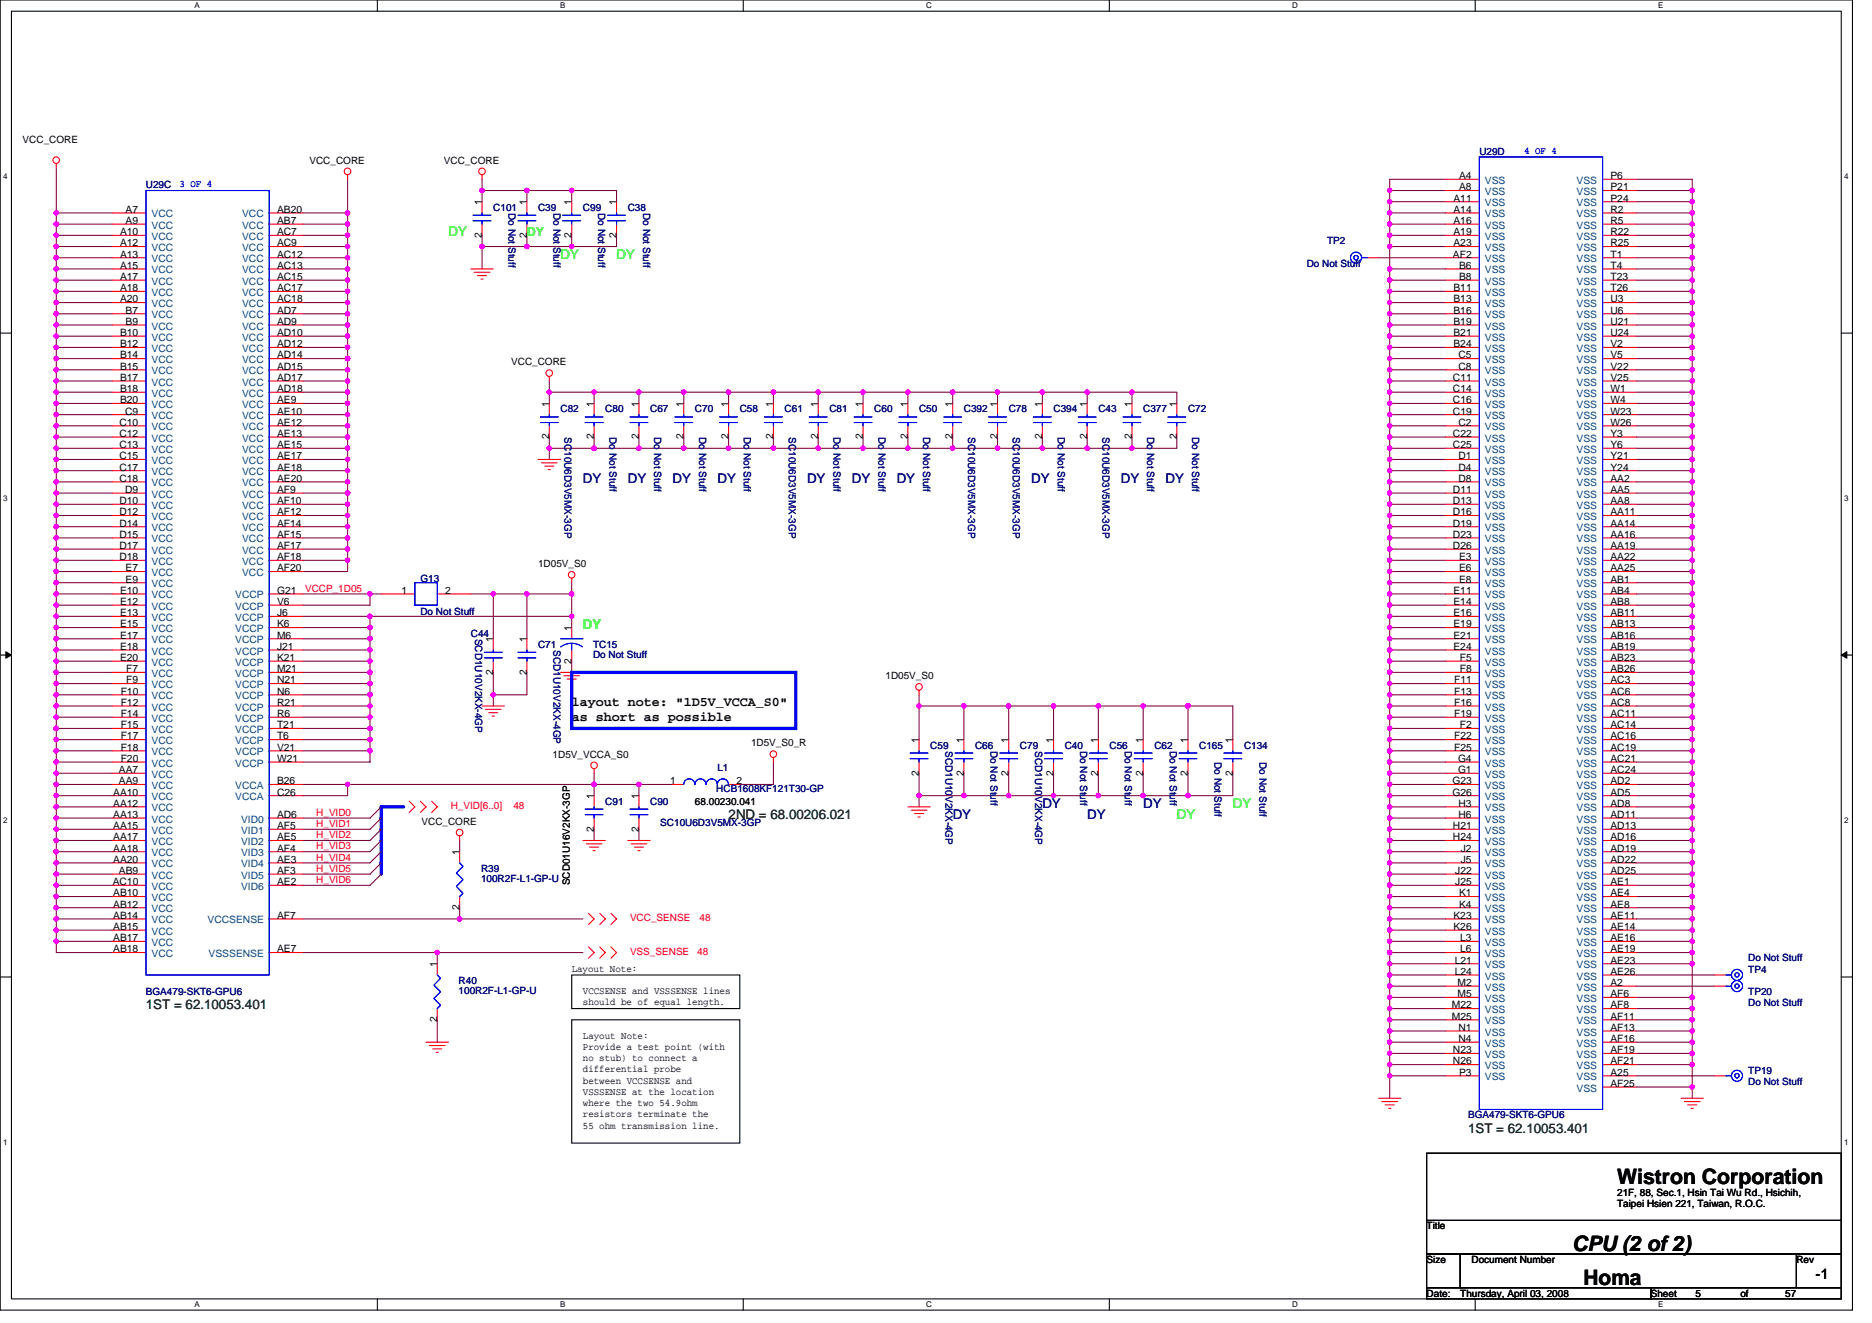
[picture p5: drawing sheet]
<svg xmlns="http://www.w3.org/2000/svg" width="297mm" height="210mm" viewBox="0 0 297 210" stroke-linecap="round" stroke-linejoin="round" font-family="sans-serif">
<defs><g id="words">
<g font-size="3.4">
<text x="256.6" y="187.9">Wistron Corporation</text>
<text x="249.5" y="198.5">CPU (2 of 2)</text>
<text x="251.3" y="203.9">Homa</text>
</g>
<text font-size="2.3" x="288.1" y="203">-1</text>
<g font-size="2.1" fill="#0f0">
<text x="71.2" y="37.5">DY</text>
<text x="88.9" y="41">DY</text>
<text x="97.8" y="41">DY</text>
<text x="92.5" y="99.8">DY</text>
<text x="186.7" y="129.9">DY</text>
<text x="195.6" y="128.1">DY</text>
</g>
<g font-size="2.1" fill="#000080">
<text x="92.5" y="76.6">DY</text>
<text x="99.6" y="76.6">DY</text>
<text x="106.7" y="76.6">DY</text>
<text x="113.8" y="76.6">DY</text>
<text x="128.1" y="76.6">DY</text>
<text x="135.2" y="76.6">DY</text>
<text x="142.3" y="76.6">DY</text>
<text x="163.6" y="76.6">DY</text>
<text x="177.8" y="76.6">DY</text>
<text x="185" y="76.6">DY</text>
</g>
<g font-size="2.1">
<text x="90.7" y="112">layout note: &quot;1D5V_VCCA_S0&quot;</text>
<text x="90.7" y="114.4">as short as possible</text>
</g>
<g font-size="2.1" fill="#008000">
<text x="115.6" y="129.9">2ND = 68.00206.021</text>
<text x="23.2" y="160.1">1ST = 62.10053.401</text>
<text x="233" y="179.7">1ST = 62.10053.401</text>
</g>
<g font-size="2.1" fill="#0000a0">
<text x="151.2" y="129.9">DY</text>
<text x="165.4" y="128.1">DY</text>
<text x="172.5" y="129.9">DY</text>
<text x="181.4" y="128.1">DY</text>
</g>
<text font-size="1.9" fill="#0f0" x="83.6" y="37.4">DY</text>
<g font-size="1.6">
<text x="3.6" y="22.8">VCC_CORE</text>
<text x="49.1" y="26">VCC_CORE</text>
<text x="70.4" y="26">VCC_CORE</text>
<text x="231.5" y="28.4">A4</text>
<text x="255.5" y="28.4">P6</text>
<text x="19.9" y="33.8">A7</text>
<text x="19.9" y="35.5">A9</text>
<text x="44" y="33.8">AB20</text>
<text x="44" y="35.5">AB7</text>
<text x="76.5" y="32.5" transform="rotate(-90 76.5 32.5)">1</text>
<text x="83.6" y="32.5" transform="rotate(-90 83.6 32.5)">1</text>
<text x="90.7" y="32.5" transform="rotate(-90 90.7 32.5)">1</text>
<text x="97.8" y="32.5" transform="rotate(-90 97.8 32.5)">1</text>
<text x="230.6" y="32">A11</text>
<text x="230.6" y="33.8">A14</text>
<text x="230.6" y="35.5">A16</text>
<text x="231.5" y="30.2">A8</text>
<text x="255.5" y="30.2">P21</text>
<text x="255.5" y="32">P24</text>
<text x="255.5" y="33.8">R2</text>
<text x="255.5" y="35.5">R5</text>
<text x="19" y="37.3">A10</text>
<text x="19" y="39.1">A12</text>
<text x="19" y="40.9">A13</text>
<text x="44" y="37.3">AC7</text>
<text x="44" y="39.1">AC9</text>
<text x="44" y="40.9">AC12</text>
<text x="76.5" y="37.7" transform="rotate(-90 76.5 37.7)">2</text>
<text x="83.6" y="37.7" transform="rotate(-90 83.6 37.7)">2</text>
<text x="90.7" y="37.7" transform="rotate(-90 90.7 37.7)">2</text>
<text x="97.8" y="37.7" transform="rotate(-90 97.8 37.7)">2</text>
<text x="230.5" y="40.9">AF2</text>
<text x="230.6" y="37.3">A19</text>
<text x="230.6" y="39.1">A23</text>
<text x="255.5" y="37.3">R22</text>
<text x="255.5" y="39.1">R25</text>
<text x="255.5" y="40.9">T1</text>
<text x="19" y="42.7">A15</text>
<text x="19" y="44.4">A17</text>
<text x="19" y="46.2">A18</text>
<text x="19" y="48">A20</text>
<text x="44" y="42.7">AC13</text>
<text x="44" y="44.4">AC15</text>
<text x="44" y="46.2">AC17</text>
<text x="44" y="48">AC18</text>
<text x="230.6" y="46.2">B11</text>
<text x="230.6" y="48">B13</text>
<text x="231.5" y="42.7">B6</text>
<text x="231.5" y="44.4">B8</text>
<text x="255.5" y="42.7">T4</text>
<text x="255.5" y="44.4">T23</text>
<text x="255.5" y="46.2">T26</text>
<text x="255.5" y="48">U3</text>
<text x="19" y="53.3">B10</text>
<text x="19.9" y="49.8">B7</text>
<text x="19.9" y="51.5">B9</text>
<text x="44" y="49.8">AD7</text>
<text x="44" y="51.5">AD9</text>
<text x="44" y="53.3">AD10</text>
<text x="230.6" y="49.8">B16</text>
<text x="230.6" y="51.5">B19</text>
<text x="230.6" y="53.3">B21</text>
<text x="255.5" y="49.8">U6</text>
<text x="255.5" y="51.5">U21</text>
<text x="255.5" y="53.3">U24</text>
<text x="19" y="55.1">B12</text>
<text x="19" y="56.9">B14</text>
<text x="19" y="58.7">B15</text>
<text x="44" y="55.1">AD12</text>
<text x="44" y="56.9">AD14</text>
<text x="44" y="58.7">AD15</text>
<text x="81.1" y="58">VCC_CORE</text>
<text x="230.6" y="55.1">B24</text>
<text x="231.4" y="56.9">C5</text>
<text x="231.4" y="58.7">C8</text>
<text x="255.5" y="55.1">V2</text>
<text x="255.5" y="56.9">V5</text>
<text x="255.5" y="58.7">V22</text>
<text x="19" y="60.4">B17</text>
<text x="19" y="62.2">B18</text>
<text x="19" y="64">B20</text>
<text x="19.9" y="65.8">C9</text>
<text x="44" y="60.4">AD17</text>
<text x="44" y="62.2">AD18</text>
<text x="44" y="64">AE9</text>
<text x="44" y="65.8">AE10</text>
<text x="87.1" y="64.5" transform="rotate(-90 87.1 64.5)">1</text>
<text x="94.3" y="64.5" transform="rotate(-90 94.3 64.5)">1</text>
<text x="101.4" y="64.5" transform="rotate(-90 101.4 64.5)">1</text>
<text x="108.5" y="64.5" transform="rotate(-90 108.5 64.5)">1</text>
<text x="115.6" y="64.5" transform="rotate(-90 115.6 64.5)">1</text>
<text x="122.7" y="64.5" transform="rotate(-90 122.7 64.5)">1</text>
<text x="129.8" y="64.5" transform="rotate(-90 129.8 64.5)">1</text>
<text x="136.9" y="64.5" transform="rotate(-90 136.9 64.5)">1</text>
<text x="144" y="64.5" transform="rotate(-90 144 64.5)">1</text>
<text x="151.1" y="64.5" transform="rotate(-90 151.1 64.5)">1</text>
<text x="158.3" y="64.5" transform="rotate(-90 158.3 64.5)">1</text>
<text x="165.4" y="64.5" transform="rotate(-90 165.4 64.5)">1</text>
<text x="172.5" y="64.5" transform="rotate(-90 172.5 64.5)">1</text>
<text x="179.6" y="64.5" transform="rotate(-90 179.6 64.5)">1</text>
<text x="186.7" y="64.5" transform="rotate(-90 186.7 64.5)">1</text>
<text x="230.5" y="60.4">C11</text>
<text x="230.5" y="62.2">C14</text>
<text x="230.5" y="64">C16</text>
<text x="230.5" y="65.8">C19</text>
<text x="255.5" y="60.4">V25</text>
<text x="255.5" y="62.2">W1</text>
<text x="255.5" y="64">W4</text>
<text x="255.5" y="65.8">W23</text>
<text x="19" y="67.5">C10</text>
<text x="19" y="69.3">C12</text>
<text x="19" y="71.1">C13</text>
<text x="44" y="67.5">AE12</text>
<text x="44" y="69.3">AE13</text>
<text x="44" y="71.1">AE15</text>
<text x="87.1" y="69.7" transform="rotate(-90 87.1 69.7)">2</text>
<text x="94.3" y="69.7" transform="rotate(-90 94.3 69.7)">2</text>
<text x="101.4" y="69.7" transform="rotate(-90 101.4 69.7)">2</text>
<text x="108.5" y="69.7" transform="rotate(-90 108.5 69.7)">2</text>
<text x="115.6" y="69.7" transform="rotate(-90 115.6 69.7)">2</text>
<text x="122.7" y="69.7" transform="rotate(-90 122.7 69.7)">2</text>
<text x="129.8" y="69.7" transform="rotate(-90 129.8 69.7)">2</text>
<text x="136.9" y="69.7" transform="rotate(-90 136.9 69.7)">2</text>
<text x="144" y="69.7" transform="rotate(-90 144 69.7)">2</text>
<text x="151.1" y="69.7" transform="rotate(-90 151.1 69.7)">2</text>
<text x="158.3" y="69.7" transform="rotate(-90 158.3 69.7)">2</text>
<text x="165.4" y="69.7" transform="rotate(-90 165.4 69.7)">2</text>
<text x="172.5" y="69.7" transform="rotate(-90 172.5 69.7)">2</text>
<text x="179.6" y="69.7" transform="rotate(-90 179.6 69.7)">2</text>
<text x="186.7" y="69.7" transform="rotate(-90 186.7 69.7)">2</text>
<text x="230.5" y="69.3">C22</text>
<text x="230.5" y="71.1">C25</text>
<text x="231.4" y="67.5">C2</text>
<text x="255.5" y="67.5">W26</text>
<text x="255.5" y="69.3">Y3</text>
<text x="255.5" y="71.1">Y6</text>
<text x="19" y="72.9">C15</text>
<text x="19" y="74.7">C17</text>
<text x="19" y="76.4">C18</text>
<text x="44" y="72.9">AE17</text>
<text x="44" y="74.7">AE18</text>
<text x="44" y="76.4">AE20</text>
<text x="231.4" y="72.9">D1</text>
<text x="231.4" y="74.7">D4</text>
<text x="231.4" y="76.4">D8</text>
<text x="255.5" y="72.9">Y21</text>
<text x="255.5" y="74.7">Y24</text>
<text x="255.5" y="76.4">AA2</text>
<text x="19" y="80">D10</text>
<text x="19" y="81.8">D12</text>
<text x="19" y="83.5">D14</text>
<text x="19.9" y="78.2">D9</text>
<text x="44" y="78.2">AF9</text>
<text x="44" y="80">AF10</text>
<text x="44" y="81.8">AF12</text>
<text x="44" y="83.5">AF14</text>
<text x="230.5" y="78.2">D11</text>
<text x="230.5" y="80">D13</text>
<text x="230.5" y="81.8">D16</text>
<text x="230.5" y="83.5">D19</text>
<text x="255.5" y="78.2">AA5</text>
<text x="255.5" y="80">AA8</text>
<text x="255.5" y="81.8">AA11</text>
<text x="255.5" y="83.5">AA14</text>
<text x="19" y="85.3">D15</text>
<text x="19" y="87.1">D17</text>
<text x="19" y="88.9">D18</text>
<text x="44" y="85.3">AF15</text>
<text x="44" y="87.1">AF17</text>
<text x="44" y="88.9">AF18</text>
<text x="85.4" y="90">1D05V_S0</text>
<text x="230.5" y="85.3">D23</text>
<text x="230.5" y="87.1">D26</text>
<text x="231.5" y="88.9">E3</text>
<text x="255.5" y="85.3">AA16</text>
<text x="255.5" y="87.1">AA19</text>
<text x="255.5" y="88.9">AA22</text>
<text x="19" y="94.2">E10</text>
<text x="19" y="96">E12</text>
<text x="19.9" y="90.7">E7</text>
<text x="19.9" y="92.4">E9</text>
<text x="44" y="94.2">G21</text>
<text x="44" y="96">V6</text>
<text x="44" y="90.7">AF20</text>
<text x="63.7" y="94.2">1</text>
<text x="70.6" y="94.2">2</text>
<text x="230.6" y="94.2">E11</text>
<text x="230.6" y="96">E14</text>
<text x="231.5" y="90.7">E6</text>
<text x="231.5" y="92.4">E8</text>
<text x="255.5" y="90.7">AA25</text>
<text x="255.5" y="92.4">AB1</text>
<text x="255.5" y="94.2">AB4</text>
<text x="255.5" y="96">AB8</text>
<text x="19" y="97.8">E13</text>
<text x="19" y="99.5">E15</text>
<text x="19" y="101.3">E17</text>
<text x="44" y="97.8">J6</text>
<text x="44" y="99.5">K6</text>
<text x="44" y="101.3">M6</text>
<text x="78.2" y="101.9" transform="rotate(-90 78.2 101.9)">1</text>
<text x="83.6" y="101.9" transform="rotate(-90 83.6 101.9)">1</text>
<text x="90.7" y="100.1" transform="rotate(-90 90.7 100.1)">1</text>
<text x="230.6" y="97.8">E16</text>
<text x="230.6" y="99.5">E19</text>
<text x="230.6" y="101.3">E21</text>
<text x="255.5" y="97.8">AB11</text>
<text x="255.5" y="99.5">AB13</text>
<text x="255.5" y="101.3">AB16</text>
<text x="19" y="103.1">E18</text>
<text x="19" y="104.9">E20</text>
<text x="20" y="106.7">F7</text>
<text x="44" y="103.1">J21</text>
<text x="44" y="104.9">K21</text>
<text x="44" y="106.7">M21</text>
<text x="78.2" y="107.1" transform="rotate(-90 78.2 107.1)">2</text>
<text x="83.6" y="107.1" transform="rotate(-90 83.6 107.1)">2</text>
<text x="90.7" y="105.3" transform="rotate(-90 90.7 105.3)">2</text>
<text x="140.5" y="107.7">1D05V_S0</text>
<text x="230.6" y="103.1">E24</text>
<text x="231.6" y="104.9">F5</text>
<text x="231.6" y="106.7">F8</text>
<text x="255.5" y="103.1">AB19</text>
<text x="255.5" y="104.9">AB23</text>
<text x="255.5" y="106.7">AB26</text>
<text x="19.2" y="110.2">F10</text>
<text x="19.2" y="112">F12</text>
<text x="19.2" y="113.8">F14</text>
<text x="20" y="108.4">F9</text>
<text x="44" y="110.2">N6</text>
<text x="44" y="108.4">N21</text>
<text x="44" y="113.8">R6</text>
<text x="44" y="112">R21</text>
<text x="230.7" y="108.4">F11</text>
<text x="230.7" y="110.2">F13</text>
<text x="230.7" y="112">F16</text>
<text x="230.7" y="113.8">F19</text>
<text x="255.5" y="108.4">AC3</text>
<text x="255.5" y="110.2">AC6</text>
<text x="255.5" y="112">AC8</text>
<text x="255.5" y="113.8">AC11</text>
<text x="19.2" y="115.5">F15</text>
<text x="19.2" y="117.3">F17</text>
<text x="19.2" y="119.1">F18</text>
<text x="44" y="117.3">T6</text>
<text x="44" y="115.5">T21</text>
<text x="44" y="119.1">V21</text>
<text x="119.2" y="118.4">1D5V_S0_R</text>
<text x="145.8" y="117.9" transform="rotate(-90 145.8 117.9)">1</text>
<text x="152.9" y="117.9" transform="rotate(-90 152.9 117.9)">1</text>
<text x="160" y="117.9" transform="rotate(-90 160 117.9)">1</text>
<text x="167.1" y="117.9" transform="rotate(-90 167.1 117.9)">1</text>
<text x="174.3" y="117.9" transform="rotate(-90 174.3 117.9)">1</text>
<text x="181.4" y="117.9" transform="rotate(-90 181.4 117.9)">1</text>
<text x="188.5" y="117.9" transform="rotate(-90 188.5 117.9)">1</text>
<text x="195.6" y="117.9" transform="rotate(-90 195.6 117.9)">1</text>
<text x="230.7" y="117.3">F22</text>
<text x="230.7" y="119.1">F25</text>
<text x="231.6" y="115.5">F2</text>
<text x="255.5" y="115.5">AC14</text>
<text x="255.5" y="117.3">AC16</text>
<text x="255.5" y="119.1">AC19</text>
<text x="18.9" y="122.7">AA7</text>
<text x="18.9" y="124.4">AA9</text>
<text x="19.2" y="120.9">F20</text>
<text x="44" y="120.9">W21</text>
<text x="44" y="124.4">B26</text>
<text x="87.7" y="120.2">1D5V_VCCA_S0</text>
<text x="106.4" y="124.4">1</text>
<text x="116.9" y="124.4">2</text>
<text x="145.8" y="123.1" transform="rotate(-90 145.8 123.1)">2</text>
<text x="152.9" y="123.1" transform="rotate(-90 152.9 123.1)">2</text>
<text x="160" y="123.1" transform="rotate(-90 160 123.1)">2</text>
<text x="167.1" y="123.1" transform="rotate(-90 167.1 123.1)">2</text>
<text x="174.3" y="123.1" transform="rotate(-90 174.3 123.1)">2</text>
<text x="181.4" y="123.1" transform="rotate(-90 181.4 123.1)">2</text>
<text x="188.5" y="123.1" transform="rotate(-90 188.5 123.1)">2</text>
<text x="195.6" y="123.1" transform="rotate(-90 195.6 123.1)">2</text>
<text x="230.5" y="124.4">G23</text>
<text x="231.3" y="120.9">G4</text>
<text x="231.3" y="122.7">G1</text>
<text x="255.5" y="120.9">AC21</text>
<text x="255.5" y="122.7">AC24</text>
<text x="255.5" y="124.4">AD2</text>
<text x="18" y="126.2">AA10</text>
<text x="18" y="128">AA12</text>
<text x="18" y="129.8">AA13</text>
<text x="18" y="131.6">AA15</text>
<text x="44" y="129.8">AD6</text>
<text x="44" y="131.6">AF5</text>
<text x="44" y="126.2">C26</text>
<text x="66.9" y="130.9">VCC_CORE</text>
<text x="94.3" y="132" transform="rotate(-90 94.3 132)">2</text>
<text x="94.3" y="126.8" transform="rotate(-90 94.3 126.8)">1</text>
<text x="101.4" y="132" transform="rotate(-90 101.4 132)">2</text>
<text x="101.4" y="126.8" transform="rotate(-90 101.4 126.8)">1</text>
<text x="110.3" y="127.7">68.00230.041</text>
<text x="230.5" y="126.2">G26</text>
<text x="230.5" y="131.6">H21</text>
<text x="231.4" y="128">H3</text>
<text x="231.4" y="129.8">H6</text>
<text x="255.5" y="126.2">AD5</text>
<text x="255.5" y="128">AD8</text>
<text x="255.5" y="129.8">AD11</text>
<text x="255.5" y="131.6">AD13</text>
<text x="18" y="133.3">AA17</text>
<text x="18" y="135.1">AA18</text>
<text x="18" y="136.9">AA20</text>
<text x="44" y="136.9">AE3</text>
<text x="44" y="133.3">AE5</text>
<text x="44" y="135.1">AF4</text>
<text x="72.9" y="135.7" transform="rotate(-90 72.9 135.7)">1</text>
<text x="230.5" y="133.3">H24</text>
<text x="231.8" y="135.1">J2</text>
<text x="231.8" y="136.9">J5</text>
<text x="255.5" y="133.3">AD16</text>
<text x="255.5" y="135.1">AD19</text>
<text x="255.5" y="136.9">AD22</text>
<text x="17.9" y="140.4">AC10</text>
<text x="18" y="144">AB12</text>
<text x="18" y="142.2">AB10</text>
<text x="18.9" y="138.7">AB9</text>
<text x="44" y="140.4">AE2</text>
<text x="44" y="138.7">AF3</text>
<text x="90.4" y="140.5" transform="rotate(-90 90.4 140.5)">SCD01U16V2KX-3GP</text>
<text x="230.9" y="138.7">J22</text>
<text x="230.9" y="140.4">J25</text>
<text x="231.5" y="142.2">K1</text>
<text x="231.5" y="144">K4</text>
<text x="255.5" y="138.7">AD25</text>
<text x="255.5" y="140.4">AE1</text>
<text x="255.5" y="142.2">AE4</text>
<text x="255.5" y="144">AE8</text>
<text x="18" y="145.8">AB14</text>
<text x="18" y="147.6">AB15</text>
<text x="18" y="149.3">AB17</text>
<text x="44" y="145.8">AF7</text>
<text x="72.9" y="144.4" transform="rotate(-90 72.9 144.4)">2</text>
<text x="230.6" y="145.8">K23</text>
<text x="230.6" y="147.6">K26</text>
<text x="231.7" y="149.3">L3</text>
<text x="255.5" y="145.8">AE11</text>
<text x="255.5" y="147.6">AE14</text>
<text x="255.5" y="149.3">AE16</text>
<text x="18" y="151.1">AB18</text>
<text x="44" y="151.1">AE7</text>
<text x="69.4" y="153.4" transform="rotate(-90 69.4 153.4)">1</text>
<text x="90.7" y="154.2">Layout Note:</text>
<text x="230.8" y="152.9">L21</text>
<text x="230.8" y="154.7">L24</text>
<text x="231.7" y="151.1">L6</text>
<text x="255.5" y="151.1">AE19</text>
<text x="255.5" y="152.9">AE23</text>
<text x="255.5" y="154.7">AE26</text>
<text x="92.5" y="159.5">should be of equal length.</text>
<text x="92.5" y="157.7">VCCSENSE and VSSSENSE lines</text>
<text x="230.4" y="160">M22</text>
<text x="230.4" y="161.8">M25</text>
<text x="231.3" y="156.4">M2</text>
<text x="231.3" y="158.2">M5</text>
<text x="255.5" y="156.4">A2</text>
<text x="255.5" y="158.2">AF6</text>
<text x="255.5" y="160">AF8</text>
<text x="255.5" y="161.8">AF11</text>
<text x="69.4" y="162.2" transform="rotate(-90 69.4 162.2)">2</text>
<text x="92.5" y="164.8">Layout Note:</text>
<text x="92.5" y="166.6">Provide a test point (with</text>
<text x="230.5" y="167.1">N23</text>
<text x="231.4" y="163.6">N1</text>
<text x="231.4" y="165.3">N4</text>
<text x="255.5" y="163.6">AF13</text>
<text x="255.5" y="165.3">AF16</text>
<text x="255.5" y="167.1">AF19</text>
<text x="92.5" y="168.4">no stub) to connect a</text>
<text x="92.5" y="170.2">differential probe</text>
<text x="92.5" y="171.9">between VCCSENSE and</text>
<text x="92.5" y="173.7">VSSSENSE at the location</text>
<text x="230.5" y="168.9">N26</text>
<text x="231.5" y="170.7">P3</text>
<text x="255.5" y="168.9">AF21</text>
<text x="255.5" y="170.7">A25</text>
<text x="255.5" y="172.4">AF25</text>
<text x="92.5" y="175.5">where the two 54.9ohm</text>
<text x="92.5" y="177.3">resistors terminate the</text>
<text x="92.5" y="179">55 ohm transmission line.</text>
<text x="256.6" y="189.7">21F, 88, Sec.1, Hsin Tai Wu Rd., Hsichih,</text>
<text x="256.6" y="191.5">Taipei Hsien 221, Taiwan, R.O.C.</text>
<text x="226.4" y="195.1">Title</text>
<text x="226.4" y="200.4">Size</text>
<text x="233.5" y="200.4">Document Number</text>
<text x="285" y="200.4">Rev</text>
<text x="226.4" y="205.7">Date:</text>
<text x="231.7" y="205.7">Thursday, April 03, 2008</text>
<text x="261.9" y="205.7">Sheet</text>
<text x="269" y="205.7">5</text>
<text x="276.2" y="205.7">of</text>
<text x="283.3" y="205.7">57</text>
</g>
<g font-size="1.6" fill="#000080">
<text x="23.2" y="29.9">U29C</text>
<text x="234.7" y="24.5">U29D</text>
<text x="78.3" y="33.4">C101</text>
<text x="80.7" y="33.8" transform="rotate(90 80.7 33.8)">Do Not Stuff</text>
<text x="85.4" y="33.4">C39</text>
<text x="87.8" y="33.8" transform="rotate(90 87.8 33.8)">Do Not Stuff</text>
<text x="92.5" y="33.4">C99</text>
<text x="94.9" y="33.8" transform="rotate(90 94.9 33.8)">Do Not Stuff</text>
<text x="99.6" y="33.4">C38</text>
<text x="102" y="33.8" transform="rotate(90 102 33.8)">Do Not Stuff</text>
<text x="210.6" y="38.8">TP2</text>
<text x="207.3" y="42.3">Do Not Stuff</text>
<text x="88.9" y="65.4">C82</text>
<text x="96.1" y="65.4">C80</text>
<text x="103.2" y="65.4">C67</text>
<text x="110.3" y="65.4">C70</text>
<text x="117.4" y="65.4">C58</text>
<text x="124.5" y="65.4">C61</text>
<text x="131.6" y="65.4">C81</text>
<text x="138.7" y="65.4">C60</text>
<text x="145.8" y="65.4">C50</text>
<text x="152.9" y="65.4">C392</text>
<text x="160.1" y="65.4">C78</text>
<text x="167.2" y="65.4">C394</text>
<text x="174.3" y="65.4">C43</text>
<text x="181.4" y="65.4">C377</text>
<text x="188.5" y="65.4">C72</text>
<text x="89.6" y="69.3" transform="rotate(90 89.6 69.3)">SC10U6D3V5MX-3GP</text>
<text x="96.7" y="69.3" transform="rotate(90 96.7 69.3)">Do Not Stuff</text>
<text x="103.8" y="69.3" transform="rotate(90 103.8 69.3)">Do Not Stuff</text>
<text x="110.9" y="69.3" transform="rotate(90 110.9 69.3)">Do Not Stuff</text>
<text x="118" y="69.3" transform="rotate(90 118 69.3)">Do Not Stuff</text>
<text x="125.2" y="69.3" transform="rotate(90 125.2 69.3)">SC10U6D3V5MX-3GP</text>
<text x="132.3" y="69.3" transform="rotate(90 132.3 69.3)">Do Not Stuff</text>
<text x="139.4" y="69.3" transform="rotate(90 139.4 69.3)">Do Not Stuff</text>
<text x="146.5" y="69.3" transform="rotate(90 146.5 69.3)">Do Not Stuff</text>
<text x="153.6" y="69.3" transform="rotate(90 153.6 69.3)">SC10U6D3V5MX-3GP</text>
<text x="160.7" y="69.3" transform="rotate(90 160.7 69.3)">SC10U6D3V5MX-3GP</text>
<text x="167.8" y="69.3" transform="rotate(90 167.8 69.3)">Do Not Stuff</text>
<text x="174.9" y="69.3" transform="rotate(90 174.9 69.3)">SC10U6D3V5MX-3GP</text>
<text x="182.1" y="69.3" transform="rotate(90 182.1 69.3)">Do Not Stuff</text>
<text x="189.2" y="69.3" transform="rotate(90 189.2 69.3)">Do Not Stuff</text>
<text x="66.7" y="92.3">G13</text>
<text x="66.7" y="97.6">Do Not Stuff</text>
<text x="74.7" y="101">C44</text>
<text x="75.4" y="101.3" transform="rotate(90 75.4 101.3)">SCD1U10V2KX-4GP</text>
<text x="85.4" y="102.8">C71</text>
<text x="87.8" y="103.1" transform="rotate(90 87.8 103.1)">SCD1U10V2KX-4GP</text>
<text x="94.1" y="102.8">TC15</text>
<text x="94.1" y="104.4">Do Not Stuff</text>
<text x="147.6" y="118.8">C59</text>
<text x="150" y="119.1" transform="rotate(90 150 119.1)">SCD1U10V2KX-4GP</text>
<text x="154.7" y="118.8">C66</text>
<text x="157.2" y="119.1" transform="rotate(90 157.2 119.1)">Do Not Stuff</text>
<text x="161.8" y="118.8">C79</text>
<text x="164.3" y="119.1" transform="rotate(90 164.3 119.1)">SCD1U10V2KX-4GP</text>
<text x="168.9" y="118.8">C40</text>
<text x="171.4" y="119.1" transform="rotate(90 171.4 119.1)">Do Not Stuff</text>
<text x="176.1" y="118.8">C56</text>
<text x="178.5" y="119.1" transform="rotate(90 178.5 119.1)">Do Not Stuff</text>
<text x="183.2" y="118.8">C62</text>
<text x="185.6" y="119.1" transform="rotate(90 185.6 119.1)">Do Not Stuff</text>
<text x="190.3" y="118.8">C165</text>
<text x="197.4" y="118.8">C134</text>
<text x="113.7" y="125.7">HCB1608KF121T30-GP</text>
<text x="113.8" y="122.3">L1</text>
<text x="192.7" y="120.9" transform="rotate(90 192.7 120.9)">Do Not Stuff</text>
<text x="199.8" y="120.9" transform="rotate(90 199.8 120.9)">Do Not Stuff</text>
<text x="96.1" y="127.7">C91</text>
<text x="103.2" y="127.7">C90</text>
<text x="104.8" y="131">SC10U6D3V5MX-3GP</text>
<text x="76.3" y="138.3">R39</text>
<text x="76.3" y="139.9">100R2F-L1-GP-U</text>
<text x="277.4" y="154.3">TP4</text>
<text x="277.4" y="152.5">Do Not Stuff</text>
<text x="23.2" y="157.9">BGA479-SKT6-GPU6</text>
<text x="72.8" y="156.1">R40</text>
<text x="72.8" y="157.7">100R2F-L1-GP-U</text>
<text x="277.4" y="157.9">TP20</text>
<text x="277.4" y="159.7">Do Not Stuff</text>
<text x="277.4" y="170.3">TP19</text>
<text x="277.4" y="172.1">Do Not Stuff</text>
<text x="233" y="177.4">BGA479-SKT6-GPU6</text>
</g>
<g font-size="1.6" fill="#00f">
<text x="28.5" y="29.7">3 OF 4</text>
<text x="241.8" y="24.4">4 OF 4</text>
</g>
<g font-size="1.6" fill="#004080">
<text x="235.6" y="29.2">VSS</text>
<text x="250.2" y="29.2">VSS</text>
<text x="24" y="34.5">VCC</text>
<text x="38.4" y="34.5">VCC</text>
<text x="235.6" y="30.9">VSS</text>
<text x="235.6" y="32.7">VSS</text>
<text x="235.6" y="34.5">VSS</text>
<text x="250.2" y="30.9">VSS</text>
<text x="250.2" y="32.7">VSS</text>
<text x="250.2" y="34.5">VSS</text>
<text x="24" y="36.3">VCC</text>
<text x="24" y="38.1">VCC</text>
<text x="24" y="39.8">VCC</text>
<text x="24" y="41.6">VCC</text>
<text x="38.4" y="36.3">VCC</text>
<text x="38.4" y="38.1">VCC</text>
<text x="38.4" y="39.8">VCC</text>
<text x="38.4" y="41.6">VCC</text>
<text x="235.6" y="41.6">VSS</text>
<text x="235.6" y="36.3">VSS</text>
<text x="235.6" y="38.1">VSS</text>
<text x="235.6" y="39.8">VSS</text>
<text x="250.2" y="36.3">VSS</text>
<text x="250.2" y="38.1">VSS</text>
<text x="250.2" y="39.8">VSS</text>
<text x="250.2" y="41.6">VSS</text>
<text x="24" y="43.4">VCC</text>
<text x="24" y="45.2">VCC</text>
<text x="24" y="46.9">VCC</text>
<text x="38.4" y="43.4">VCC</text>
<text x="38.4" y="45.2">VCC</text>
<text x="38.4" y="46.9">VCC</text>
<text x="235.6" y="43.4">VSS</text>
<text x="235.6" y="45.2">VSS</text>
<text x="235.6" y="46.9">VSS</text>
<text x="250.2" y="43.4">VSS</text>
<text x="250.2" y="45.2">VSS</text>
<text x="250.2" y="46.9">VSS</text>
<text x="24" y="48.7">VCC</text>
<text x="24" y="50.5">VCC</text>
<text x="24" y="52.3">VCC</text>
<text x="38.4" y="48.7">VCC</text>
<text x="38.4" y="50.5">VCC</text>
<text x="38.4" y="52.3">VCC</text>
<text x="235.6" y="48.7">VSS</text>
<text x="235.6" y="50.5">VSS</text>
<text x="235.6" y="52.3">VSS</text>
<text x="250.2" y="48.7">VSS</text>
<text x="250.2" y="50.5">VSS</text>
<text x="250.2" y="52.3">VSS</text>
<text x="24" y="54.1">VCC</text>
<text x="24" y="55.8">VCC</text>
<text x="24" y="57.6">VCC</text>
<text x="24" y="59.4">VCC</text>
<text x="38.4" y="54.1">VCC</text>
<text x="38.4" y="55.8">VCC</text>
<text x="38.4" y="57.6">VCC</text>
<text x="38.4" y="59.4">VCC</text>
<text x="235.6" y="54.1">VSS</text>
<text x="235.6" y="55.8">VSS</text>
<text x="235.6" y="57.6">VSS</text>
<text x="235.6" y="59.4">VSS</text>
<text x="250.2" y="54.1">VSS</text>
<text x="250.2" y="55.8">VSS</text>
<text x="250.2" y="57.6">VSS</text>
<text x="250.2" y="59.4">VSS</text>
<text x="24" y="61.2">VCC</text>
<text x="24" y="62.9">VCC</text>
<text x="24" y="64.7">VCC</text>
<text x="38.4" y="61.2">VCC</text>
<text x="38.4" y="62.9">VCC</text>
<text x="38.4" y="64.7">VCC</text>
<text x="235.6" y="61.2">VSS</text>
<text x="235.6" y="62.9">VSS</text>
<text x="235.6" y="64.7">VSS</text>
<text x="250.2" y="61.2">VSS</text>
<text x="250.2" y="62.9">VSS</text>
<text x="250.2" y="64.7">VSS</text>
<text x="24" y="66.5">VCC</text>
<text x="24" y="68.3">VCC</text>
<text x="24" y="70.1">VCC</text>
<text x="24" y="71.8">VCC</text>
<text x="38.4" y="66.5">VCC</text>
<text x="38.4" y="68.3">VCC</text>
<text x="38.4" y="70.1">VCC</text>
<text x="38.4" y="71.8">VCC</text>
<text x="235.6" y="66.5">VSS</text>
<text x="235.6" y="68.3">VSS</text>
<text x="235.6" y="70.1">VSS</text>
<text x="235.6" y="71.8">VSS</text>
<text x="250.2" y="66.5">VSS</text>
<text x="250.2" y="68.3">VSS</text>
<text x="250.2" y="70.1">VSS</text>
<text x="250.2" y="71.8">VSS</text>
<text x="24" y="73.6">VCC</text>
<text x="24" y="75.4">VCC</text>
<text x="24" y="77.2">VCC</text>
<text x="38.4" y="73.6">VCC</text>
<text x="38.4" y="75.4">VCC</text>
<text x="38.4" y="77.2">VCC</text>
<text x="235.6" y="73.6">VSS</text>
<text x="235.6" y="75.4">VSS</text>
<text x="235.6" y="77.2">VSS</text>
<text x="250.2" y="73.6">VSS</text>
<text x="250.2" y="75.4">VSS</text>
<text x="250.2" y="77.2">VSS</text>
<text x="24" y="79">VCC</text>
<text x="24" y="80.7">VCC</text>
<text x="24" y="82.5">VCC</text>
<text x="38.4" y="79">VCC</text>
<text x="38.4" y="80.7">VCC</text>
<text x="38.4" y="82.5">VCC</text>
<text x="235.6" y="79">VSS</text>
<text x="235.6" y="80.7">VSS</text>
<text x="235.6" y="82.5">VSS</text>
<text x="250.2" y="79">VSS</text>
<text x="250.2" y="80.7">VSS</text>
<text x="250.2" y="82.5">VSS</text>
<text x="24" y="84.3">VCC</text>
<text x="24" y="86.1">VCC</text>
<text x="24" y="87.8">VCC</text>
<text x="24" y="89.6">VCC</text>
<text x="38.4" y="84.3">VCC</text>
<text x="38.4" y="86.1">VCC</text>
<text x="38.4" y="87.8">VCC</text>
<text x="38.4" y="89.6">VCC</text>
<text x="235.6" y="84.3">VSS</text>
<text x="235.6" y="86.1">VSS</text>
<text x="235.6" y="87.8">VSS</text>
<text x="235.6" y="89.6">VSS</text>
<text x="250.2" y="84.3">VSS</text>
<text x="250.2" y="86.1">VSS</text>
<text x="250.2" y="87.8">VSS</text>
<text x="250.2" y="89.6">VSS</text>
<text x="24" y="91.4">VCC</text>
<text x="24" y="93.2">VCC</text>
<text x="24" y="95">VCC</text>
<text x="37.3" y="95">VCCP</text>
<text x="38.4" y="91.4">VCC</text>
<text x="235.6" y="91.4">VSS</text>
<text x="235.6" y="93.2">VSS</text>
<text x="235.6" y="95">VSS</text>
<text x="250.2" y="91.4">VSS</text>
<text x="250.2" y="93.2">VSS</text>
<text x="250.2" y="95">VSS</text>
<text x="24" y="96.7">VCC</text>
<text x="24" y="98.5">VCC</text>
<text x="24" y="100.3">VCC</text>
<text x="37.3" y="98.5">VCCP</text>
<text x="37.3" y="100.3">VCCP</text>
<text x="37.3" y="96.7">VCCP</text>
<text x="235.6" y="96.7">VSS</text>
<text x="235.6" y="98.5">VSS</text>
<text x="235.6" y="100.3">VSS</text>
<text x="250.2" y="96.7">VSS</text>
<text x="250.2" y="98.5">VSS</text>
<text x="250.2" y="100.3">VSS</text>
<text x="24" y="102.1">VCC</text>
<text x="24" y="103.8">VCC</text>
<text x="24" y="105.6">VCC</text>
<text x="24" y="107.4">VCC</text>
<text x="37.3" y="103.8">VCCP</text>
<text x="37.3" y="105.6">VCCP</text>
<text x="37.3" y="102.1">VCCP</text>
<text x="37.3" y="107.4">VCCP</text>
<text x="235.6" y="102.1">VSS</text>
<text x="235.6" y="103.8">VSS</text>
<text x="235.6" y="105.6">VSS</text>
<text x="235.6" y="107.4">VSS</text>
<text x="250.2" y="102.1">VSS</text>
<text x="250.2" y="103.8">VSS</text>
<text x="250.2" y="105.6">VSS</text>
<text x="250.2" y="107.4">VSS</text>
<text x="24" y="109.2">VCC</text>
<text x="24" y="111">VCC</text>
<text x="24" y="112.7">VCC</text>
<text x="37.3" y="111">VCCP</text>
<text x="37.3" y="109.2">VCCP</text>
<text x="37.3" y="112.7">VCCP</text>
<text x="235.6" y="109.2">VSS</text>
<text x="235.6" y="111">VSS</text>
<text x="235.6" y="112.7">VSS</text>
<text x="250.2" y="109.2">VSS</text>
<text x="250.2" y="111">VSS</text>
<text x="250.2" y="112.7">VSS</text>
<text x="24" y="114.5">VCC</text>
<text x="24" y="116.3">VCC</text>
<text x="24" y="118.1">VCC</text>
<text x="24" y="119.8">VCC</text>
<text x="37.3" y="114.5">VCCP</text>
<text x="37.3" y="118.1">VCCP</text>
<text x="37.3" y="116.3">VCCP</text>
<text x="37.3" y="119.8">VCCP</text>
<text x="235.6" y="114.5">VSS</text>
<text x="235.6" y="116.3">VSS</text>
<text x="235.6" y="118.1">VSS</text>
<text x="235.6" y="119.8">VSS</text>
<text x="250.2" y="114.5">VSS</text>
<text x="250.2" y="116.3">VSS</text>
<text x="250.2" y="118.1">VSS</text>
<text x="250.2" y="119.8">VSS</text>
<text x="24" y="123.4">VCC</text>
<text x="24" y="125.2">VCC</text>
<text x="24" y="121.6">VCC</text>
<text x="37.3" y="121.6">VCCP</text>
<text x="37.3" y="125.2">VCCA</text>
<text x="235.6" y="121.6">VSS</text>
<text x="235.6" y="123.4">VSS</text>
<text x="235.6" y="125.2">VSS</text>
<text x="250.2" y="121.6">VSS</text>
<text x="250.2" y="123.4">VSS</text>
<text x="250.2" y="125.2">VSS</text>
<text x="24" y="127">VCC</text>
<text x="24" y="128.7">VCC</text>
<text x="24" y="130.5">VCC</text>
<text x="37.3" y="127">VCCA</text>
<text x="38.2" y="130.5">VID0</text>
<text x="235.6" y="127">VSS</text>
<text x="235.6" y="128.7">VSS</text>
<text x="235.6" y="130.5">VSS</text>
<text x="250.2" y="127">VSS</text>
<text x="250.2" y="128.7">VSS</text>
<text x="250.2" y="130.5">VSS</text>
<text x="24" y="132.3">VCC</text>
<text x="24" y="134.1">VCC</text>
<text x="24" y="135.8">VCC</text>
<text x="24" y="137.6">VCC</text>
<text x="38.2" y="137.6">VID4</text>
<text x="38.2" y="134.1">VID2</text>
<text x="38.2" y="135.8">VID3</text>
<text x="38.2" y="132.3">VID1</text>
<text x="235.6" y="132.3">VSS</text>
<text x="235.6" y="134.1">VSS</text>
<text x="235.6" y="135.8">VSS</text>
<text x="235.6" y="137.6">VSS</text>
<text x="250.2" y="132.3">VSS</text>
<text x="250.2" y="134.1">VSS</text>
<text x="250.2" y="135.8">VSS</text>
<text x="250.2" y="137.6">VSS</text>
<text x="24" y="141.2">VCC</text>
<text x="24" y="139.4">VCC</text>
<text x="24" y="143">VCC</text>
<text x="38.2" y="141.2">VID6</text>
<text x="38.2" y="139.4">VID5</text>
<text x="235.6" y="139.4">VSS</text>
<text x="235.6" y="141.2">VSS</text>
<text x="235.6" y="143">VSS</text>
<text x="250.2" y="139.4">VSS</text>
<text x="250.2" y="141.2">VSS</text>
<text x="250.2" y="143">VSS</text>
<text x="24" y="144.7">VCC</text>
<text x="24" y="146.5">VCC</text>
<text x="24" y="148.3">VCC</text>
<text x="32.9" y="146.5">VCCSENSE</text>
<text x="235.6" y="144.7">VSS</text>
<text x="235.6" y="146.5">VSS</text>
<text x="235.6" y="148.3">VSS</text>
<text x="250.2" y="144.7">VSS</text>
<text x="250.2" y="146.5">VSS</text>
<text x="250.2" y="148.3">VSS</text>
<text x="24" y="150.1">VCC</text>
<text x="24" y="151.8">VCC</text>
<text x="33.1" y="151.8">VSSSENSE</text>
<text x="235.6" y="150.1">VSS</text>
<text x="235.6" y="151.8">VSS</text>
<text x="235.6" y="153.6">VSS</text>
<text x="235.6" y="155.4">VSS</text>
<text x="250.2" y="150.1">VSS</text>
<text x="250.2" y="151.8">VSS</text>
<text x="250.2" y="153.6">VSS</text>
<text x="250.2" y="155.4">VSS</text>
<text x="235.6" y="157.2">VSS</text>
<text x="235.6" y="159">VSS</text>
<text x="235.6" y="160.7">VSS</text>
<text x="250.2" y="157.2">VSS</text>
<text x="250.2" y="159">VSS</text>
<text x="250.2" y="160.7">VSS</text>
<text x="235.6" y="162.5">VSS</text>
<text x="235.6" y="164.3">VSS</text>
<text x="235.6" y="166.1">VSS</text>
<text x="235.6" y="167.9">VSS</text>
<text x="250.2" y="162.5">VSS</text>
<text x="250.2" y="164.3">VSS</text>
<text x="250.2" y="166.1">VSS</text>
<text x="250.2" y="167.9">VSS</text>
<text x="235.6" y="169.6">VSS</text>
<text x="235.6" y="171.4">VSS</text>
<text x="250.2" y="169.6">VSS</text>
<text x="250.2" y="171.4">VSS</text>
<text x="250.2" y="173.2">VSS</text>
</g>
<g font-size="1.6" fill="#f00">
<text x="48.4" y="93.9">VCCP_1D05</text>
<text x="50.2" y="129.4">H_VID0</text>
<text x="50.2" y="131.2">H_VID1</text>
<text x="71.5" y="128.4">H_VID[6..0]</text>
<text x="81.5" y="128.4">48</text>
<text x="50.2" y="133">H_VID2</text>
<text x="50.2" y="134.8">H_VID3</text>
<text x="50.2" y="136.5">H_VID4</text>
<text x="50.2" y="138.3">H_VID5</text>
<text x="50.2" y="140.1">H_VID6</text>
<text x="100" y="146.2">VCC_SENSE</text>
<text x="111" y="146.2">48</text>
<text x="100" y="151.5">VSS_SENSE</text>
<text x="110.6" y="151.5">48</text>
</g>
<g font-size="1.3">
<text x="30.8" y="1.3">A</text>
<text x="88.9" y="1.3">B</text>
<text x="147" y="1.3">C</text>
<text x="205" y="1.3">D</text>
<text x="263.1" y="1.3">E</text>
<text x=".5" y="28.4">4</text>
<text x="292.6" y="28.4">4</text>
<text x=".5" y="79.5">3</text>
<text x="292.6" y="79.5">3</text>
<text x=".5" y="130.6">2</text>
<text x="292.6" y="130.6">2</text>
<text x=".5" y="181.7">1</text>
<text x="292.6" y="181.7">1</text>
<text x="30.8" y="207.4">A</text>
<text x="88.9" y="207.4">B</text>
<text x="147" y="207.4">C</text>
<text x="205" y="207.4">D</text>
<text x="263.1" y="207.4">E</text>
</g>
</g></defs>
<path d="M0 0h293.9v207.9h-293.9zM1.8 1.8h290.4v204.3h-290.4z" fill="none" stroke="#000" stroke-width=".17"/>
<g fill="#fff">
<path d="M30.8 .2h.9v1.4h-.9z"/>
<path d="M30.8 206.3h.9v1.4h-.9z"/>
</g>
<path d="M59.9 0v1.8M59.9 206.1v1.8" fill="none" stroke="#000" stroke-width=".17"/>
<g fill="#fff">
<path d="M88.9 .2h.8v1.4h-.8z"/>
<path d="M88.9 206.3h.8v1.4h-.8z"/>
</g>
<path d="M117.9 0v1.8M117.9 206.1v1.8" fill="none" stroke="#000" stroke-width=".17"/>
<g fill="#fff">
<path d="M147 .2h.9v1.4h-.9z"/>
<path d="M147 206.3h.9v1.4h-.9z"/>
</g>
<path d="M176 0v1.8M176 206.1v1.8" fill="none" stroke="#000" stroke-width=".17"/>
<g fill="#fff">
<path d="M205 .2h.9v1.4h-.9z"/>
<path d="M205 206.3h.9v1.4h-.9z"/>
</g>
<path d="M234.1 0v1.8M234.1 206.1v1.8" fill="none" stroke="#000" stroke-width=".17"/>
<g fill="#fff">
<path d="M263.1 .2h.8v1.4h-.8z"/>
<path d="M263.1 206.3h.8v1.4h-.8z"/>
<path d="M.5 27.3h.7v1.4h-.7z"/>
<path d="M292.6 27.3h.7v1.4h-.7z"/>
<path d="M.5 78.4h.7v1.4h-.7z"/>
<path d="M292.6 78.4h.7v1.4h-.7z"/>
</g>
<path d="M0 52.9h1.8M292.2 52.9h1.7" fill="none" stroke="#000" stroke-width=".17"/>
<g fill="#fff">
<path d="M.5 129.5h.7v1.4h-.7z"/>
<path d="M292.6 129.5h.7v1.4h-.7z"/>
</g>
<path d="M0 103.9h1.8M292.2 103.9h1.7" fill="none" stroke="#000" stroke-width=".17"/>
<path d="M.9 103.4l.9 .5-.9 .5zM292.2 103.9l.8-.5v1z" fill="#000" stroke="#000" stroke-width=".16"/>
<g fill="#fff">
<path d="M.5 180.5h.7v1.4h-.7z"/>
<path d="M292.6 180.5h.7v1.4h-.7z"/>
</g>
<path d="M0 155h1.8M90.7 154.7h26.7v5.3h-26.7zM292.2 155h1.7M90.7 161.8h26.7v19.6h-26.7zM226.4 199h5.3v5.3h-5.3zM226.4 183h65.8v10.6h-65.8zM226.4 193.6h65.8v5.4h-65.8zM231.7 199h53.3v5.3h-53.3zM285 199h7.2v5.3h-7.2zM226.4 204.3h35.5v1.8h-35.5zM261.9 204.3h30.3v1.8h-30.3z" fill="none" stroke="#000" stroke-width=".17"/>
<g fill="none" stroke="#800040" stroke-width=".17">
<path d="M8.9 26.7v32M8.9 35.6h8.9M8.9 39.1h8.9M8.9 37.3h8.9M8.9 33.8h8.9M48 35.6h7.2M48 39.1h7.2M48 37.3h7.2M48 33.8h7.2M55.2 28.4v62.3h-7.2M76.5 28.4v3.6M76.5 30.2h21.3v1.8"/>
<path d="M76.5 37.3v5.4M83.6 30.2v1.8M83.6 37.3v1.8M90.7 30.2v1.8M90.7 37.3v1.8M97.8 37.3v1.8h-21.3M220.5 35.6h8.9M220.5 39.1h8.9M220.5 37.3h8.9M220.5 33.8h8.9M220.5 30.2h8.9M220.5 32h8.9"/>
<path d="M229.4 28.4h-8.9v58.7M259.6 30.2h8.9M259.6 28.4h8.9v10.7M259.6 39.1h8.9v1.8M259.6 35.6h8.9M259.6 37.3h8.9M259.6 33.8h8.9M259.6 32h8.9M8.9 58.7v1.8h8.9M8.9 56.9h8.9M8.9 58.7h8.9M8.9 40.9h8.9"/>
<path d="M8.9 55.1h8.9M8.9 48h8.9M8.9 49.8h8.9M8.9 42.7h8.9M8.9 44.4h8.9M8.9 53.3h8.9M8.9 51.6h8.9M8.9 46.2h8.9M48 56.9h7.2M48 58.7h7.2M48 40.9h7.2M48 48h7.2"/>
<path d="M48 49.8h7.2M48 42.7h7.2M48 44.5h7.2M48 51.6h7.2M48 46.2h7.2M48 55.1h7.2M48 53.3h7.2M218.7 40.9h10.7M220.5 56.9h8.9M220.5 58.7h8.9M220.5 55.1h8.9M220.5 42.7h8.9"/>
<path d="M220.5 44.4h8.9M220.5 53.3h8.9M220.5 51.6h8.9M220.5 48h8.9M220.5 49.8h8.9M220.5 46.2h8.9M259.6 56.9h8.9M259.6 58.7h8.9M259.6 40.9h8.9M259.6 55.1h8.9M259.6 48h8.9M259.6 49.8h8.9"/>
<path d="M259.6 42.7h8.9M259.6 44.4h8.9M259.6 53.3h8.9M259.6 51.6h8.9M259.6 46.2h8.9M268.5 40.9v133.3M8.9 69.3v1.8h8.9M8.9 60.5v8.8M8.9 71.1v28.5M8.9 74.7h8.9M8.9 72.9h8.9M8.9 67.6h8.9"/>
<path d="M8.9 69.3h8.9M8.9 64h8.9M8.9 65.8h8.9M8.9 62.2h8.9M8.9 76.5h8.9M8.9 78.2h8.9M48 74.7h7.2M48 72.9h7.2M48 67.6h7.2M48 69.3h7.2M48 64h7.2M48 65.8h7.2"/>
<path d="M48 62.2h7.2M48 76.5h7.2M48 78.2h7.2M48 71.1h7.2M48 60.5h7.2M87.2 62.2h99.5v1.8M87.2 69.3v3.6M87.2 60.5v3.5M94.3 69.3v1.8M94.3 62.2v1.8M101.4 69.3v1.8M101.4 62.2v1.8"/>
<path d="M108.5 69.3v1.8M108.5 62.2v1.8M115.6 69.3v1.8M115.6 62.2v1.8M122.7 62.2v1.8M122.7 69.3v1.8M129.8 69.3v1.8M129.8 62.2v1.8M136.9 62.2v1.8M136.9 69.3v1.8M144.1 62.2v1.8M144.1 69.3v1.8"/>
<path d="M151.2 62.2v1.8M151.2 69.3v1.8M158.3 62.2v1.8M158.3 69.3v1.8M165.4 62.2v1.8M165.4 69.3v1.8M172.5 62.2v1.8M172.5 69.3v1.8M179.6 62.2v1.8M179.6 69.3v1.8M186.7 69.3v1.8h-99.5M220.5 74.7h8.9"/>
<path d="M220.5 72.9h8.9M220.5 67.6h8.9M220.5 69.3h8.9M220.5 65.8h8.9M220.5 62.2h8.9M220.5 76.5h8.9M220.5 78.2h8.9M220.5 71.1h8.9M220.5 60.5h8.9M220.5 64h8.9M259.6 74.7h8.9M259.6 72.9h8.9"/>
<path d="M259.6 67.6h8.9M259.6 69.3h8.9M259.6 64h8.9M259.6 65.8h8.9M259.6 62.2h8.9M259.6 76.5h8.9M259.6 78.2h8.9M259.6 71.1h8.9M259.6 60.5h8.9M8.9 99.6v1.7h8.9M8.9 97.8h8.9M8.9 99.6h8.9"/>
<path d="M8.9 81.8h8.9M8.9 96h8.9M8.9 80h8.9M8.9 88.9h8.9M8.9 90.7h8.9M8.9 83.6h8.9M8.9 85.3h8.9M8.9 94.2h8.9M8.9 92.5h8.9M8.9 87.1h8.9M48 81.8h7.2M48 80h7.2"/>
<path d="M48 88.9h7.2M48 83.6h7.2M48 85.3h7.2M48 87.1h7.2M48 97.8h42.7M48 99.6h10.7M48 94.2h10.7v1.8h-10.7M58.7 94.2h1.8M58.7 97.8v23.1h-10.7M74.7 94.2h3.6v7.1M78.3 94.2h5.3v7.1M83.6 94.2h7.1"/>
<path d="M90.7 92.5v7.1M220.5 87.1v1.8h8.9M220.5 97.8h8.9M220.5 99.6h8.9M220.5 81.8h8.9M220.5 96h8.9M220.5 80h8.9M220.5 83.6h8.9M220.5 85.3h8.9M220.5 94.2h8.9M220.5 92.5h8.9M220.5 87.1h8.9"/>
<path d="M220.5 90.7h8.9M220.5 88.9v26.7M259.6 97.8h8.9M259.6 99.6h8.9M259.6 81.8h8.9M259.6 96h8.9M259.6 80h8.9M259.6 88.9h8.9M259.6 90.7h8.9M259.6 83.6h8.9M259.6 85.3h8.9M259.6 94.2h8.9"/>
<path d="M259.6 92.5h8.9M259.6 87.1h8.9M8.9 110.2v1.8h8.9M8.9 101.3v8.9M8.9 112v21.4M8.9 115.6h8.9M8.9 113.8h8.9M8.9 108.5h8.9M8.9 110.2h8.9M8.9 104.9h8.9M8.9 106.7h8.9M8.9 103.1h8.9"/>
<path d="M8.9 119.1h8.9M8.9 117.3h8.9M48 115.6h10.7M48 113.8h10.7M48 108.5h10.7M48 110.2h10.7M48 104.9h10.7M48 106.7h10.7M48 103.1h10.7M48 119.1h10.7M48 117.3h10.7M48 101.3h10.7"/>
<path d="M48 112h10.7M78.3 106.7v3.5h5.3v-3.5M78.3 110.2v1.8M90.7 104.9v1.8M145.8 110.2v7.1M145.8 112h49.8v5.3M152.9 112v5.3M160.1 112v5.3M167.2 112v5.3M174.3 112v5.3M181.4 112v5.3M188.5 112v5.3"/>
<path d="M220.5 115.6v1.7h8.9M220.5 115.6h8.9M220.5 113.8h8.9M220.5 108.5h8.9M220.5 110.2h8.9M220.5 104.9h8.9M220.5 106.7h8.9M220.5 103.1h8.9M220.5 119.1h8.9M220.5 101.3h8.9M220.5 112h8.9M220.5 117.3v19.6"/>
<path d="M259.6 115.6h8.9M259.6 113.8h8.9M259.6 108.5h8.9M259.6 110.2h8.9M259.6 104.9h8.9M259.6 106.7h8.9M259.6 103.1h8.9M259.6 119.1h8.9M259.6 117.3h8.9M259.6 101.3h8.9M259.6 112h8.9M8.9 133.3v1.8h8.9"/>
<path d="M8.9 135.1v12.5M8.9 128h8.9M8.9 126.2h8.9M8.9 120.9h8.9M8.9 124.5h8.9M8.9 131.6h8.9M8.9 133.3h8.9M8.9 122.7h8.9M8.9 129.8h8.9M8.9 136.9h8.9M8.9 138.7h8.9M48 124.5h7.2v1.7h-7.2"/>
<path d="M55.2 124.5h51.5M60.5 129.8l-1.8 1.8h-10.7M60.5 131.6l-1.8 1.7h-10.7M60.5 128l-1.8 1.8h-10.7M60.5 135.1l-1.8 1.8h-10.7M60.5 133.3l-1.8 1.8h-10.7M60.5 138.7l-1.8 1.8h-10.7M60.5 136.9l-1.8 1.8h-10.7M72.9 133.3v1.8M94.3 131.6v1.7M94.3 122.7v3.5M101.4 131.6v1.7"/>
<path d="M101.4 124.5v1.7M122.7 120.9v3.6h-5.3M145.8 122.7v5.3M152.9 122.7v3.5M160.1 122.7v3.5M167.2 122.7v3.5M174.3 122.7v3.5M181.4 122.7v3.5M188.5 122.7v3.5M195.6 122.7v3.5h-49.8M220.5 136.9v1.8h8.9M220.5 128h8.9"/>
<path d="M220.5 126.2h8.9M220.5 120.9h8.9M220.5 124.5h8.9M220.5 131.6h8.9M220.5 133.3h8.9M220.5 122.7h8.9M220.5 129.8h8.9M220.5 136.9h8.9M220.5 135.1h8.9M220.5 138.7v8.9M259.6 128h8.9M259.6 126.2h8.9"/>
<path d="M259.6 120.9h8.9M259.6 124.5h8.9M259.6 131.6h8.9M259.6 133.3h8.9M259.6 122.7h8.9M259.6 129.8h8.9M259.6 136.9h8.9M259.6 135.1h8.9M259.6 138.7h8.9M8.9 147.6v1.8h8.9M8.9 145.8h8.9M8.9 144h8.9"/>
<path d="M8.9 147.6h8.9M8.9 149.4v1.7h8.9M8.9 140.5h8.9M8.9 142.2h8.9M48 145.8h44.5M48 151.1h21.4v1.8M69.4 151.1h23.1M72.9 144v1.8M220.5 147.6v1.8h8.9M220.5 149.4v10.6M220.5 152.9h8.9M220.5 156.5h8.9"/>
<path d="M220.5 145.8h8.9M220.5 144h8.9M220.5 140.5h8.9M220.5 151.1h8.9M220.5 142.2h8.9M220.5 147.6h8.9M220.5 158.2h8.9M220.5 154.7h8.9M259.6 156.5h12.5M259.6 154.7h12.5M259.6 158.2h8.9M259.6 152.9h8.9"/>
<path d="M259.6 145.8h8.9M259.6 144h8.9M259.6 140.5h8.9M259.6 151.1h8.9M259.6 142.2h8.9M259.6 147.6h8.9M259.6 149.4h8.9M69.4 161.8v3.6M220.5 165.4h8.9M220.5 160v1.8h8.9M220.5 167.1v1.8h8.9M220.5 161.8v5.3"/>
<path d="M220.5 168.9v5.3M220.5 170.7h8.9M220.5 163.6h8.9M220.5 167.1h8.9M220.5 160h8.9M259.6 170.7h12.5M259.6 172.5h8.9M259.6 163.6h8.9M259.6 167.1h8.9M259.6 160h8.9M259.6 165.4h8.9M259.6 161.8h8.9"/>
<path d="M259.6 168.9h8.9"/>
</g>
<g fill="#f0f" stroke="#f0f" stroke-width=".17">
<circle cx="8.9" cy="76.4" r=".35"/>
<circle cx="8.9" cy="74.7" r=".35"/>
<circle cx="8.9" cy="72.9" r=".35"/>
<circle cx="8.9" cy="71.1" r=".35"/>
<circle cx="8.9" cy="69.3" r=".35"/>
<circle cx="8.9" cy="67.6" r=".35"/>
<circle cx="8.9" cy="65.8" r=".35"/>
<circle cx="8.9" cy="60.4" r=".35"/>
<circle cx="8.9" cy="58.7" r=".35"/>
<circle cx="8.9" cy="64" r=".35"/>
<circle cx="8.9" cy="62.2" r=".35"/>
<circle cx="8.9" cy="39.1" r=".35"/>
<circle cx="8.9" cy="37.3" r=".35"/>
<circle cx="8.9" cy="42.7" r=".35"/>
<circle cx="8.9" cy="40.9" r=".35"/>
<circle cx="8.9" cy="46.2" r=".35"/>
<circle cx="8.9" cy="44.4" r=".35"/>
<circle cx="8.9" cy="56.9" r=".35"/>
<circle cx="8.9" cy="55.1" r=".35"/>
<circle cx="8.9" cy="49.8" r=".35"/>
<circle cx="8.9" cy="48" r=".35"/>
<circle cx="8.9" cy="53.3" r=".35"/>
<circle cx="8.9" cy="51.5" r=".35"/>
<circle cx="8.9" cy="117.3" r=".35"/>
<circle cx="8.9" cy="115.6" r=".35"/>
<circle cx="8.9" cy="113.8" r=".35"/>
<circle cx="8.9" cy="112" r=".35"/>
<circle cx="8.9" cy="110.2" r=".35"/>
<circle cx="8.9" cy="108.4" r=".35"/>
<circle cx="8.9" cy="106.7" r=".35"/>
<circle cx="8.9" cy="101.3" r=".35"/>
<circle cx="8.9" cy="99.6" r=".35"/>
<circle cx="8.9" cy="104.9" r=".35"/>
<circle cx="8.9" cy="103.1" r=".35"/>
<circle cx="8.9" cy="80" r=".35"/>
<circle cx="8.9" cy="78.2" r=".35"/>
<circle cx="8.9" cy="83.6" r=".35"/>
<circle cx="8.9" cy="81.8" r=".35"/>
<circle cx="8.9" cy="87.1" r=".35"/>
<circle cx="8.9" cy="85.3" r=".35"/>
<circle cx="8.9" cy="97.8" r=".35"/>
<circle cx="8.9" cy="96" r=".35"/>
<circle cx="8.9" cy="90.7" r=".35"/>
<circle cx="8.9" cy="88.9" r=".35"/>
<circle cx="8.9" cy="94.2" r=".35"/>
<circle cx="8.9" cy="92.4" r=".35"/>
<circle cx="8.9" cy="124.4" r=".35"/>
<circle cx="8.9" cy="122.7" r=".35"/>
<circle cx="8.9" cy="138.7" r=".35"/>
<circle cx="8.9" cy="136.9" r=".35"/>
<circle cx="8.9" cy="131.6" r=".35"/>
<circle cx="8.9" cy="129.8" r=".35"/>
<circle cx="8.9" cy="120.9" r=".35"/>
<circle cx="8.9" cy="119.1" r=".35"/>
<circle cx="8.9" cy="135.1" r=".35"/>
<circle cx="8.9" cy="133.3" r=".35"/>
<circle cx="8.9" cy="128" r=".35"/>
<circle cx="8.9" cy="126.2" r=".35"/>
<circle cx="8.9" cy="35.5" r=".35"/>
<circle cx="8.9" cy="33.8" r=".35"/>
<circle cx="83.6" cy="30.2" r=".35"/>
<circle cx="90.7" cy="39.1" r=".35"/>
<circle cx="83.6" cy="39.1" r=".35"/>
<circle cx="220.5" cy="145.8" r=".35"/>
<circle cx="220.5" cy="144" r=".35"/>
<circle cx="220.5" cy="94.2" r=".35"/>
<circle cx="220.5" cy="92.4" r=".35"/>
<circle cx="220.5" cy="119.1" r=".35"/>
<circle cx="220.5" cy="117.3" r=".35"/>
<circle cx="220.5" cy="32" r=".35"/>
<circle cx="220.5" cy="113.8" r=".35"/>
<circle cx="220.5" cy="152.9" r=".35"/>
<circle cx="220.5" cy="151.1" r=".35"/>
<circle cx="220.5" cy="72.9" r=".35"/>
<circle cx="220.5" cy="112" r=".35"/>
<circle cx="220.5" cy="110.2" r=".35"/>
<circle cx="220.5" cy="60.4" r=".35"/>
<circle cx="220.5" cy="58.7" r=".35"/>
<circle cx="220.5" cy="80" r=".35"/>
<circle cx="220.5" cy="78.2" r=".35"/>
<circle cx="220.5" cy="90.7" r=".35"/>
<circle cx="220.5" cy="140.4" r=".35"/>
<circle cx="220.5" cy="138.7" r=".35"/>
<circle cx="220.5" cy="106.7" r=".35"/>
<circle cx="220.5" cy="163.6" r=".35"/>
<circle cx="220.5" cy="161.8" r=".35"/>
<circle cx="220.5" cy="76.4" r=".35"/>
<circle cx="220.5" cy="74.7" r=".35"/>
<circle cx="220.5" cy="120.9" r=".35"/>
<circle cx="220.5" cy="149.3" r=".35"/>
<circle cx="220.5" cy="35.5" r=".35"/>
<circle cx="220.5" cy="33.8" r=".35"/>
<circle cx="220.5" cy="128" r=".35"/>
<circle cx="220.5" cy="126.2" r=".35"/>
<circle cx="220.5" cy="108.4" r=".35"/>
<circle cx="220.5" cy="154.7" r=".35"/>
<circle cx="220.5" cy="87.1" r=".35"/>
<circle cx="220.5" cy="85.3" r=".35"/>
<circle cx="220.5" cy="97.8" r=".35"/>
<circle cx="220.5" cy="96" r=".35"/>
<circle cx="220.5" cy="101.3" r=".35"/>
<circle cx="220.5" cy="71.1" r=".35"/>
<circle cx="220.5" cy="69.3" r=".35"/>
<circle cx="220.5" cy="133.3" r=".35"/>
<circle cx="220.5" cy="135.1" r=".35"/>
<circle cx="220.5" cy="30.2" r=".35"/>
<circle cx="220.5" cy="56.9" r=".35"/>
<circle cx="220.5" cy="55.1" r=".35"/>
<circle cx="220.5" cy="46.2" r=".35"/>
<circle cx="220.5" cy="44.4" r=".35"/>
<circle cx="220.5" cy="39.1" r=".35"/>
<circle cx="220.5" cy="37.3" r=".35"/>
<circle cx="220.5" cy="64" r=".35"/>
<circle cx="220.5" cy="62.2" r=".35"/>
<circle cx="220.5" cy="158.2" r=".35"/>
<circle cx="220.5" cy="156.5" r=".35"/>
<circle cx="220.5" cy="49.8" r=".35"/>
<circle cx="220.5" cy="48" r=".35"/>
<circle cx="220.5" cy="124.4" r=".35"/>
<circle cx="220.5" cy="122.7" r=".35"/>
<circle cx="220.5" cy="67.6" r=".35"/>
<circle cx="220.5" cy="65.8" r=".35"/>
<circle cx="220.5" cy="53.3" r=".35"/>
<circle cx="220.5" cy="51.5" r=".35"/>
<circle cx="220.5" cy="42.7" r=".35"/>
<circle cx="220.5" cy="83.6" r=".35"/>
<circle cx="220.5" cy="81.8" r=".35"/>
<circle cx="220.5" cy="170.7" r=".35"/>
<circle cx="220.5" cy="168.9" r=".35"/>
<circle cx="220.5" cy="165.3" r=".35"/>
<circle cx="220.5" cy="142.2" r=".35"/>
<circle cx="122.7" cy="62.2" r=".35"/>
<circle cx="115.6" cy="71.1" r=".35"/>
<circle cx="94.3" cy="71.1" r=".35"/>
<circle cx="101.4" cy="71.1" r=".35"/>
<circle cx="122.7" cy="71.1" r=".35"/>
<circle cx="108.5" cy="71.1" r=".35"/>
<circle cx="87.1" cy="71.1" r=".35"/>
<circle cx="129.8" cy="71.1" r=".35"/>
<circle cx="136.9" cy="71.1" r=".35"/>
<circle cx="268.5" cy="30.2" r=".35"/>
<circle cx="268.5" cy="32" r=".35"/>
<circle cx="268.5" cy="33.8" r=".35"/>
<circle cx="268.5" cy="40.9" r=".35"/>
<circle cx="268.5" cy="39.1" r=".35"/>
<circle cx="268.5" cy="48" r=".35"/>
<circle cx="268.5" cy="46.2" r=".35"/>
<circle cx="268.5" cy="55.1" r=".35"/>
<circle cx="268.5" cy="53.3" r=".35"/>
<circle cx="268.5" cy="67.6" r=".35"/>
<circle cx="268.5" cy="60.4" r=".35"/>
<circle cx="268.5" cy="69.3" r=".35"/>
<circle cx="268.5" cy="62.2" r=".35"/>
<circle cx="268.5" cy="72.9" r=".35"/>
<circle cx="268.5" cy="76.4" r=".35"/>
<circle cx="268.5" cy="74.7" r=".35"/>
<circle cx="268.5" cy="80" r=".35"/>
<circle cx="268.5" cy="83.6" r=".35"/>
<circle cx="268.5" cy="81.8" r=".35"/>
<circle cx="268.5" cy="90.7" r=".35"/>
<circle cx="268.5" cy="88.9" r=".35"/>
<circle cx="268.5" cy="112" r=".35"/>
<circle cx="268.5" cy="110.2" r=".35"/>
<circle cx="268.5" cy="104.9" r=".35"/>
<circle cx="268.5" cy="97.8" r=".35"/>
<circle cx="268.5" cy="108.4" r=".35"/>
<circle cx="268.5" cy="103.1" r=".35"/>
<circle cx="268.5" cy="96" r=".35"/>
<circle cx="268.5" cy="117.3" r=".35"/>
<circle cx="268.5" cy="119.1" r=".35"/>
<circle cx="268.5" cy="122.7" r=".35"/>
<circle cx="268.5" cy="126.2" r=".35"/>
<circle cx="268.5" cy="124.4" r=".35"/>
<circle cx="268.5" cy="131.6" r=".35"/>
<circle cx="268.5" cy="133.3" r=".35"/>
<circle cx="268.5" cy="145.8" r=".35"/>
<circle cx="268.5" cy="147.6" r=".35"/>
<circle cx="268.5" cy="140.4" r=".35"/>
<circle cx="268.5" cy="152.9" r=".35"/>
<circle cx="268.5" cy="138.7" r=".35"/>
<circle cx="268.5" cy="160" r=".35"/>
<circle cx="268.5" cy="161.8" r=".35"/>
<circle cx="268.5" cy="168.9" r=".35"/>
<circle cx="268.5" cy="167.1" r=".35"/>
<circle cx="145.8" cy="112" r=".35"/>
<circle cx="152.9" cy="112" r=".35"/>
<circle cx="160" cy="112" r=".35"/>
<circle cx="167.2" cy="112" r=".35"/>
<circle cx="174.3" cy="112" r=".35"/>
<circle cx="188.5" cy="112" r=".35"/>
<circle cx="181.4" cy="112" r=".35"/>
<circle cx="188.5" cy="126.2" r=".35"/>
<circle cx="167.2" cy="126.2" r=".35"/>
<circle cx="174.3" cy="126.2" r=".35"/>
<circle cx="160" cy="126.2" r=".35"/>
<circle cx="152.9" cy="126.2" r=".35"/>
<circle cx="145.8" cy="126.2" r=".35"/>
<circle cx="8.9" cy="145.8" r=".35"/>
<circle cx="8.9" cy="144" r=".35"/>
<circle cx="8.9" cy="149.3" r=".35"/>
<circle cx="8.9" cy="147.6" r=".35"/>
<circle cx="8.9" cy="142.2" r=".35"/>
<circle cx="8.9" cy="140.4" r=".35"/>
<circle cx="72.9" cy="145.8" r=".35"/>
<circle cx="69.4" cy="151.1" r=".35"/>
<circle cx="101.4" cy="124.4" r=".35"/>
<circle cx="94.3" cy="124.4" r=".35"/>
<circle cx="55.1" cy="124.4" r=".35"/>
<circle cx="58.7" cy="99.6" r=".35"/>
<circle cx="58.7" cy="101.3" r=".35"/>
<circle cx="58.7" cy="103.1" r=".35"/>
<circle cx="58.7" cy="104.9" r=".35"/>
<circle cx="58.7" cy="106.7" r=".35"/>
<circle cx="58.7" cy="108.4" r=".35"/>
<circle cx="58.7" cy="110.2" r=".35"/>
<circle cx="58.7" cy="112" r=".35"/>
<circle cx="58.7" cy="113.8" r=".35"/>
<circle cx="58.7" cy="115.6" r=".35"/>
<circle cx="58.7" cy="117.3" r=".35"/>
<circle cx="58.7" cy="119.1" r=".35"/>
<circle cx="55.1" cy="53.3" r=".35"/>
<circle cx="55.1" cy="48" r=".35"/>
<circle cx="55.1" cy="33.8" r=".35"/>
<circle cx="55.1" cy="35.5" r=".35"/>
<circle cx="55.1" cy="37.3" r=".35"/>
<circle cx="55.1" cy="40.9" r=".35"/>
<circle cx="55.1" cy="49.8" r=".35"/>
<circle cx="55.1" cy="78.2" r=".35"/>
<circle cx="55.1" cy="76.4" r=".35"/>
<circle cx="55.1" cy="64" r=".35"/>
<circle cx="55.1" cy="56.9" r=".35"/>
<circle cx="55.1" cy="55.1" r=".35"/>
<circle cx="55.1" cy="81.8" r=".35"/>
<circle cx="55.1" cy="69.3" r=".35"/>
<circle cx="55.1" cy="88.9" r=".35"/>
<circle cx="55.1" cy="85.3" r=".35"/>
<circle cx="55.1" cy="67.6" r=".35"/>
<circle cx="55.1" cy="83.6" r=".35"/>
<circle cx="55.1" cy="80" r=".35"/>
<circle cx="55.1" cy="71.1" r=".35"/>
<circle cx="55.1" cy="65.8" r=".35"/>
<circle cx="55.1" cy="58.7" r=".35"/>
<circle cx="268.5" cy="64" r=".35"/>
<circle cx="268.5" cy="51.5" r=".35"/>
<circle cx="268.5" cy="120.9" r=".35"/>
<circle cx="268.5" cy="92.4" r=".35"/>
<circle cx="268.5" cy="87.1" r=".35"/>
<circle cx="268.5" cy="78.2" r=".35"/>
<circle cx="268.5" cy="165.3" r=".35"/>
<circle cx="268.5" cy="129.8" r=".35"/>
<circle cx="268.5" cy="71.1" r=".35"/>
<circle cx="268.5" cy="49.8" r=".35"/>
<circle cx="268.5" cy="44.4" r=".35"/>
<circle cx="268.5" cy="35.5" r=".35"/>
<circle cx="220.5" cy="88.9" r=".35"/>
<circle cx="268.5" cy="135.1" r=".35"/>
<circle cx="268.5" cy="144" r=".35"/>
<circle cx="268.5" cy="37.3" r=".35"/>
<circle cx="268.5" cy="85.3" r=".35"/>
<circle cx="268.5" cy="56.9" r=".35"/>
<circle cx="268.5" cy="115.6" r=".35"/>
<circle cx="268.5" cy="101.3" r=".35"/>
<circle cx="268.5" cy="99.6" r=".35"/>
<circle cx="268.5" cy="42.7" r=".35"/>
<circle cx="220.5" cy="99.6" r=".35"/>
<circle cx="268.5" cy="151.1" r=".35"/>
<circle cx="268.5" cy="128" r=".35"/>
<circle cx="268.5" cy="58.7" r=".35"/>
<circle cx="268.5" cy="136.9" r=".35"/>
<circle cx="268.5" cy="106.7" r=".35"/>
<circle cx="268.5" cy="149.3" r=".35"/>
<circle cx="268.5" cy="113.8" r=".35"/>
<circle cx="268.5" cy="94.2" r=".35"/>
<circle cx="268.5" cy="65.8" r=".35"/>
<circle cx="220.5" cy="103.1" r=".35"/>
<circle cx="220.5" cy="104.9" r=".35"/>
<circle cx="220.5" cy="115.6" r=".35"/>
<circle cx="220.5" cy="131.6" r=".35"/>
<circle cx="220.5" cy="129.8" r=".35"/>
<circle cx="220.5" cy="136.9" r=".35"/>
<circle cx="220.5" cy="147.6" r=".35"/>
<circle cx="220.5" cy="160" r=".35"/>
<circle cx="220.5" cy="167.1" r=".35"/>
<circle cx="268.5" cy="163.6" r=".35"/>
<circle cx="268.5" cy="158.2" r=".35"/>
<circle cx="268.5" cy="142.2" r=".35"/>
<circle cx="58.7" cy="94.2" r=".35"/>
<circle cx="181.4" cy="126.2" r=".35"/>
<circle cx="115.6" cy="62.2" r=".35"/>
<circle cx="108.5" cy="62.2" r=".35"/>
<circle cx="101.4" cy="62.2" r=".35"/>
<circle cx="129.8" cy="62.2" r=".35"/>
<circle cx="136.9" cy="62.2" r=".35"/>
<circle cx="94.3" cy="62.2" r=".35"/>
<circle cx="87.1" cy="62.2" r=".35"/>
<circle cx="76.5" cy="30.2" r=".35"/>
<circle cx="90.7" cy="30.2" r=".35"/>
<circle cx="76.5" cy="39.1" r=".35"/>
<circle cx="268.5" cy="172.5" r=".35"/>
<circle cx="55.1" cy="72.9" r=".35"/>
<circle cx="55.1" cy="51.5" r=".35"/>
<circle cx="55.1" cy="87.1" r=".35"/>
<circle cx="55.1" cy="39.1" r=".35"/>
<circle cx="55.1" cy="44.4" r=".35"/>
<circle cx="55.1" cy="42.7" r=".35"/>
<circle cx="55.1" cy="60.4" r=".35"/>
<circle cx="55.1" cy="62.2" r=".35"/>
<circle cx="55.1" cy="46.2" r=".35"/>
<circle cx="55.1" cy="74.7" r=".35"/>
<circle cx="90.7" cy="94.2" r=".35"/>
<circle cx="83.6" cy="94.2" r=".35"/>
<circle cx="78.3" cy="110.2" r=".35"/>
<circle cx="78.3" cy="94.2" r=".35"/>
<circle cx="151.2" cy="62.2" r=".35"/>
<circle cx="144" cy="71.1" r=".35"/>
<circle cx="151.2" cy="71.1" r=".35"/>
<circle cx="158.3" cy="71.1" r=".35"/>
<circle cx="165.4" cy="71.1" r=".35"/>
<circle cx="144" cy="62.2" r=".35"/>
<circle cx="158.3" cy="62.2" r=".35"/>
<circle cx="165.4" cy="62.2" r=".35"/>
<circle cx="179.6" cy="62.2" r=".35"/>
<circle cx="172.5" cy="71.1" r=".35"/>
<circle cx="179.6" cy="71.1" r=".35"/>
<circle cx="172.5" cy="62.2" r=".35"/>
<circle cx="90.7" cy="97.8" r=".35"/>
<circle cx="58.7" cy="97.8" r=".35"/>
</g>
<path d="M90.7 106.7h35.6v8.9h-35.6zM64 128h-3.5v10.7" fill="none" stroke="#00f" stroke-width=".53"/>
<g fill="none" stroke="#f00" stroke-width=".17">
<path d="M8.9 26v.7M17.8 33.8h5.4M17.8 35.6h5.4M17.8 37.3h5.4M17.8 39.1h5.4M42.7 33.8h5.3M42.7 35.6h5.3M42.7 37.3h5.3M42.7 39.1h5.3M55.2 27.7v.7M76.5 32v1.8M76.5 35.6v1.7"/>
<path d="M76.5 27.7v.7M83.6 32v1.8M83.6 35.6v1.7M90.7 32v1.8M90.7 35.6v1.7M97.8 32v1.8M97.8 35.6v1.7M229.4 33.8h5.3M229.4 35.6h5.3M229.4 37.3h5.3M229.4 39.1h5.3M229.4 28.4h5.3"/>
<path d="M229.4 30.2h5.3M229.4 32h5.3M254.3 33.8h5.3M254.3 35.6h5.3M254.3 37.3h5.3M254.3 39.1h5.3M254.3 28.4h5.3M254.3 30.2h5.3M254.3 32h5.3M17.8 42.7h5.4M17.8 40.9h5.4M17.8 44.4h5.4"/>
<path d="M17.8 46.2h5.4M17.8 48h5.4M17.8 49.8h5.4M17.8 51.6h5.4M17.8 53.3h5.4M17.8 55.1h5.4M17.8 56.9h5.4M17.8 58.7h5.4M42.7 42.7h5.3M42.7 40.9h5.3M42.7 44.4h5.3M42.7 46.2h5.3"/>
<path d="M42.7 48h5.3M42.7 49.8h5.3M42.7 51.6h5.3M42.7 53.3h5.3M42.7 55.1h5.3M42.7 56.9h5.3M42.7 58.7h5.3M74.7 42.7h3.6M75.2 43.2h2.5M75.8 43.7h1.4M76.3 44.3h.4M87.2 59.7v.8"/>
<path d="M217 40.9h1.7M229.4 42.7h5.3M229.4 40.9h5.3M229.4 44.4h5.3M229.4 46.2h5.3M229.4 48h5.3M229.4 49.8h5.3M229.4 51.6h5.3M229.4 53.3h5.3M229.4 55.1h5.3M229.4 56.9h5.3M229.4 58.7h5.3"/>
<path d="M254.3 42.7h5.3M254.3 40.9h5.3M254.3 44.4h5.3M254.3 46.2h5.3M254.3 48h5.3M254.3 49.8h5.3M254.3 51.6h5.3M254.3 53.3h5.3M254.3 55.1h5.3M254.3 56.9h5.3M254.3 58.7h5.3M17.8 72.9h5.4"/>
<path d="M17.8 60.5h5.4M17.8 62.2h5.4M17.8 64h5.4M17.8 65.8h5.4M17.8 67.6h5.4M17.8 69.3h5.4M17.8 71.1h5.4M17.8 74.7h5.4M17.8 76.5h5.4M17.8 78.2h5.4M42.7 72.9h5.3M42.7 60.5h5.3"/>
<path d="M42.7 62.2h5.3M42.7 64h5.3M42.7 65.8h5.3M42.7 67.6h5.3M42.7 69.3h5.3M42.7 71.1h5.3M42.7 74.7h5.3M42.7 76.5h5.3M42.7 78.2h5.3M85.4 72.9h3.5M85.9 73.4h2.5M86.4 74h1.5"/>
<path d="M87 74.5h.3M87.2 64v1.8M87.2 67.6v1.7M94.3 64v1.8M94.3 67.6v1.7M101.4 64v1.8M101.4 67.6v1.7M108.5 64v1.8M108.5 67.6v1.7M115.6 64v1.8M115.6 67.6v1.7M122.7 64v1.8"/>
<path d="M122.7 67.6v1.7M129.8 64v1.8M129.8 67.6v1.7M136.9 64v1.8M136.9 67.6v1.7M144.1 64v1.8M144.1 67.6v1.7M151.2 64v1.8M151.2 67.6v1.7M158.3 64v1.8M158.3 67.6v1.7M165.4 64v1.8"/>
<path d="M165.4 67.6v1.7M172.5 64v1.8M172.5 67.6v1.7M179.6 64v1.8M179.6 67.6v1.7M186.7 64v1.8M186.7 67.6v1.7M229.4 72.9h5.3M229.4 60.5h5.3M229.4 62.2h5.3M229.4 64h5.3M229.4 65.8h5.3"/>
<path d="M229.4 67.6h5.3M229.4 69.3h5.3M229.4 71.1h5.3M229.4 74.7h5.3M229.4 76.5h5.3M229.4 78.2h5.3M254.3 72.9h5.3M254.3 60.5h5.3M254.3 62.2h5.3M254.3 64h5.3M254.3 65.8h5.3M254.3 67.6h5.3"/>
<path d="M254.3 69.3h5.3M254.3 71.1h5.3M254.3 74.7h5.3M254.3 76.5h5.3M254.3 78.2h5.3M17.8 94.2h5.4M17.8 80h5.4M17.8 81.8h5.4M17.8 83.6h5.4M17.8 85.3h5.4M17.8 87.1h5.4M17.8 88.9h5.4"/>
<path d="M17.8 90.7h5.4M17.8 92.5h5.4M17.8 96h5.4M17.8 97.8h5.4M17.8 99.6h5.4M42.7 94.2h5.3M42.7 80h5.3M42.7 81.8h5.3M42.7 83.6h5.3M42.7 85.3h5.3M42.7 87.1h5.3M42.7 88.9h5.3"/>
<path d="M42.7 90.7h5.3M42.7 96h5.3M42.7 97.8h5.3M42.7 99.6h5.3M60.5 94.2h5.3M69.4 94.2h5.3M90.7 91.7v.8M90.7 99.6v1.7M229.4 94.2h5.3M229.4 80h5.3M229.4 81.8h5.3M229.4 83.6h5.3"/>
<path d="M229.4 85.3h5.3M229.4 87.1h5.3M229.4 88.9h5.3M229.4 90.7h5.3M229.4 92.5h5.3M229.4 96h5.3M229.4 97.8h5.3M229.4 99.6h5.3M254.3 94.2h5.3M254.3 80h5.3M254.3 81.8h5.3M254.3 83.6h5.3"/>
<path d="M254.3 85.3h5.3M254.3 87.1h5.3M254.3 88.9h5.3M254.3 90.7h5.3M254.3 92.5h5.3M254.3 96h5.3M254.3 97.8h5.3M254.3 99.6h5.3M17.8 112h5.4M17.8 106.7h5.4M17.8 101.3h5.4M17.8 103.1h5.4"/>
<path d="M17.8 104.9h5.4M17.8 108.5h5.4M17.8 110.2h5.4M17.8 113.8h5.4M17.8 115.6h5.4M17.8 117.3h5.4M17.8 119.1h5.4M42.7 112h5.3M42.7 106.7h5.3M42.7 101.3h5.3M42.7 103.1h5.3M42.7 104.9h5.3"/>
<path d="M42.7 108.5h5.3M42.7 110.2h5.3M42.7 113.8h5.3M42.7 115.6h5.3M42.7 117.3h5.3M42.7 119.1h5.3M76.5 112h3.5M77 112.5h2.5M77.6 113.1h1.4M78.1 113.6h.3M78.3 101.3v1.8M78.3 104.9v1.8"/>
<path d="M83.6 101.3v1.8M83.6 104.9v1.8M88.9 106.7h3.6M89.5 107.2h2.5M90 107.7h1.4M90.5 108.3h.4M90.7 103.1v1.8M145.8 109.5v.7M145.8 117.3v1.8M152.9 117.3v1.8M160.1 117.3v1.8M167.2 117.3v1.8"/>
<path d="M174.3 117.3v1.8M181.4 117.3v1.8M188.5 117.3v1.8M195.6 117.3v1.8M229.4 112h5.3M229.4 106.7h5.3M229.4 101.3h5.3M229.4 103.1h5.3M229.4 104.9h5.3M229.4 108.5h5.3M229.4 110.2h5.3M229.4 113.8h5.3"/>
<path d="M229.4 115.6h5.3M229.4 117.3h5.3M229.4 119.1h5.3M254.3 112h5.3M254.3 106.7h5.3M254.3 101.3h5.3M254.3 103.1h5.3M254.3 104.9h5.3M254.3 108.5h5.3M254.3 110.2h5.3M254.3 113.8h5.3M254.3 115.6h5.3"/>
<path d="M254.3 117.3h5.3M254.3 119.1h5.3M17.8 128h5.4M17.8 133.3h5.4M17.8 122.7h5.4M17.8 124.5h5.4M17.8 126.2h5.4M17.8 129.8h5.4M17.8 131.6h5.4M17.8 135.1h5.4M17.8 136.9h5.4M17.8 138.7h5.4"/>
<path d="M17.8 120.9h5.4M42.7 133.3h5.3M42.7 124.5h5.3M42.7 126.2h5.3M42.7 129.8h5.3M42.7 131.6h5.3M42.7 135.1h5.3M42.7 136.9h5.3M42.7 138.7h5.3M42.7 120.9h5.3M64.9 127.1l.9 .9-.9 .9M66.7 127.1l.9 .9-.9 .9"/>
<path d="M68.5 127.1l.9 .9-.9 .9M72.9 132.6v.7M72.9 135.1v1.8M92.5 133.3h3.6M93 133.9h2.5M93.6 134.4h1.4M94.1 135h.3M94.3 122v.7M94.3 126.2v1.8M94.3 129.8v1.8M99.6 133.3h3.6M100.1 133.9h2.5"/>
<path d="M100.7 134.4h1.4M101.2 135h.4M101.4 126.2v1.8M101.4 129.8v1.8M106.7 124.5h1.8M115.6 124.5h1.8M122.7 120.2v.7M144.1 128h3.5M144.6 128.5h2.5M145.1 129.1h1.5M145.7 129.6h.3M145.8 120.9v1.8"/>
<path d="M152.9 120.9v1.8M160.1 120.9v1.8M167.2 120.9v1.8M174.3 120.9v1.8M181.4 120.9v1.8M188.5 120.9v1.8M195.6 120.9v1.8M229.4 128h5.3M229.4 133.3h5.3M229.4 122.7h5.3M229.4 124.5h5.3M229.4 126.2h5.3"/>
<path d="M229.4 129.8h5.3M229.4 131.6h5.3M229.4 135.1h5.3M229.4 136.9h5.3M229.4 138.7h5.3M229.4 120.9h5.3M254.3 128h5.3M254.3 133.3h5.3M254.3 122.7h5.3M254.3 124.5h5.3M254.3 126.2h5.3M254.3 129.8h5.3"/>
<path d="M254.3 131.6h5.3M254.3 135.1h5.3M254.3 136.9h5.3M254.3 138.7h5.3M254.3 120.9h5.3M17.8 140.5h5.4M17.8 144h5.4M17.8 145.8h5.4M17.8 147.6h5.4M17.8 149.4h5.4M17.8 151.1h5.4M17.8 142.2h5.4"/>
<path d="M42.7 140.5h5.3M42.7 145.8h5.3M42.7 151.1h5.3M69.4 152.9v1.8M72.9 142.2v1.8M93.4 144.9l.9 .9-.9 .9M93.4 150.2l.9 .9-.9 .9M95.2 144.9l.9 .9-.9 .9M95.2 150.2l.9 .9-.9 .9M96.9 144.9l.9 .9-.9 .9M96.9 150.2l.9 .9-.9 .9M229.4 156.5h5.3"/>
<path d="M229.4 140.5h5.3M229.4 144h5.3M229.4 145.8h5.3M229.4 147.6h5.3M229.4 149.4h5.3M229.4 151.1h5.3M229.4 142.2h5.3M229.4 152.9h5.3M229.4 154.7h5.3M229.4 158.2h5.3M254.3 156.5h5.3M254.3 140.5h5.3"/>
<path d="M254.3 144h5.3M254.3 145.8h5.3M254.3 147.6h5.3M254.3 149.4h5.3M254.3 151.1h5.3M254.3 142.2h5.3M254.3 152.9h5.3M254.3 154.7h5.3M254.3 158.2h5.3M272.1 156.5h1.8M272.1 154.7h1.8M67.6 165.4h3.6"/>
<path d="M68.1 165.9h2.5M68.7 166.4h1.4M69.2 167h.4M69.4 160v1.8M218.7 174.2h3.6M219.3 174.8h2.5M219.8 175.3h1.4M220.3 175.9h.4M229.4 165.4h5.3M229.4 160h5.3M229.4 161.8h5.3M229.4 163.6h5.3"/>
<path d="M229.4 167.1h5.3M229.4 168.9h5.3M229.4 170.7h5.3M254.3 165.4h5.3M254.3 160h5.3M254.3 161.8h5.3M254.3 163.6h5.3M254.3 167.1h5.3M254.3 168.9h5.3M254.3 170.7h5.3M254.3 172.5h5.3M266.7 174.2h3.6"/>
<path d="M267.3 174.8h2.5M267.8 175.3h1.4M268.3 175.9h.4M272.1 170.7h1.8"/>
<circle cx="8.9" cy="25.4" r=".52"/>
<circle cx="55.1" cy="27.2" r=".52"/>
<circle cx="76.5" cy="27.2" r=".52"/>
<circle cx="87.1" cy="59.2" r=".52"/>
<circle cx="90.7" cy="91.2" r=".52"/>
<circle cx="122.7" cy="119.6" r=".52"/>
<circle cx="145.8" cy="109" r=".52"/>
<circle cx="72.9" cy="132.1" r=".52"/>
<circle cx="94.3" cy="121.4" r=".52"/>
</g>
<g fill="none" stroke="#00f" stroke-width=".17">
<path d="M23.2 30.2h19.5v124.5h-19.5zM75.1 34.1h2.8M75.1 35h2.8M76.5 33.8v.3M76.5 35v.6M82.2 34.1h2.8M82.2 35h2.8M83.6 33.8v.3M83.6 35v.6M89.3 34.1h2.8M89.3 35h2.8M90.7 33.8v.3"/>
<path d="M90.7 35v.6M96.4 34.1h2.8M96.4 35h2.8M97.8 33.8v.3M97.8 35v.6M234.7 24.9h19.6v151.1h-19.6zM216.1 40.9h.9M85.7 66.1h2.9M85.7 67h2.9M87.2 65.8v.3M87.2 67v.6M92.9 66.1h2.8"/>
<path d="M92.9 67h2.8M94.3 65.8v.3M94.3 67v.6M100 66.1h2.8M100 67h2.8M101.4 65.8v.3M101.4 67v.6M107.1 66.1h2.8M107.1 67h2.8M108.5 65.8v.3M108.5 67v.6M114.2 66.1h2.8"/>
<path d="M114.2 67h2.8M115.6 65.8v.3M115.6 67v.6M121.3 66.1h2.8M121.3 67h2.8M122.7 65.8v.3M122.7 67v.6M128.4 66.1h2.9M128.4 67h2.9M129.8 65.8v.3M129.8 67v.6M135.5 66.1h2.9"/>
<path d="M135.5 67h2.9M136.9 65.8v.3M136.9 67v.6M142.6 66.1h2.9M142.6 67h2.9M144.1 65.8v.3M144.1 67v.6M149.8 66.1h2.8M149.8 67h2.8M151.2 65.8v.3M151.2 67v.6M156.9 66.1h2.8"/>
<path d="M156.9 67h2.8M158.3 65.8v.3M158.3 67v.6M164 66.1h2.8M164 67h2.8M165.4 65.8v.3M165.4 67v.6M171.1 66.1h2.8M171.1 67h2.8M172.5 65.8v.3M172.5 67v.6M178.2 66.1h2.8"/>
<path d="M178.2 67h2.8M179.6 65.8v.3M179.6 67v.6M185.3 66.1h2.8M185.3 67h2.8M186.7 65.8v.3M186.7 67v.6M65.8 92.5h3.6v3.5h-3.6zM76.9 103.5h2.8M76.9 104.4h2.8M78.3 103.1v.4M78.3 104.4v.5"/>
<path d="M82.2 103.5h2.8M82.2 104.4h2.8M83.6 103.1v.4M83.6 104.4v.5M88.9 101.3h3.6M89 102.6a2.86 2.86 0 0 1 3.4 0M90.7 102.1v1M144.4 119.5h2.9M145.8 119.1v.4M151.5 119.5h2.9M152.9 119.1v.4M158.6 119.5h2.9"/>
<path d="M160.1 119.1v.4M165.8 119.5h2.8M167.2 119.1v.4M172.9 119.5h2.8M174.3 119.1v.4M180 119.5h2.8M181.4 119.1v.4M187.1 119.5h2.8M188.5 119.1v.4M194.2 119.5h2.8M195.6 119.1v.4M72.9 136.9l.6 .5-1.1 1.1 1.1 1.1-1.1 1 1.1 1.1-.6 .5"/>
<path d="M92.9 128.4h2.8M92.9 129.3h2.8M94.3 128v.4M94.3 129.3v.5M100 128.4h2.8M100 129.3h2.8M101.4 128v.4M101.4 129.3v.5M108.5 124.4a.88 .88 0 0 1 .9-.8 .88 .88 0 0 1 .9 .8M110.3 124.4a.88 .88 0 0 1 .9-.8 .88 .88 0 0 1 .8 .8M112.1 124.4a.88 .88 0 0 1 .8-.8 .88 .88 0 0 1 .9 .8M113.8 124.4a.88 .88 0 0 1 .9-.8 .88 .88 0 0 1 .9 .8"/>
<path d="M144.4 120.4h2.9M145.8 120.4v.5M151.5 120.4h2.9M152.9 120.4v.5M158.6 120.4h2.9M160.1 120.4v.5M165.8 120.4h2.8M167.2 120.4v.5M172.9 120.4h2.8M174.3 120.4v.5M180 120.4h2.8M181.4 120.4v.5"/>
<path d="M187.1 120.4h2.8M188.5 120.4v.5M194.2 120.4h2.8M195.6 120.4v.5M69.4 154.7l.5 .5-1 1.1 1 1.1-1 1 1 1.1-.5 .5M273.9 156.5h.8M273.9 154.7h.8M273.9 170.7h.8"/>
<circle cx="215.2" cy="40.9" r=".35"/>
<circle cx="215.2" cy="40.9" r=".88"/>
<circle cx="275.6" cy="156.5" r=".35"/>
<circle cx="275.6" cy="154.7" r=".35"/>
<circle cx="275.6" cy="156.5" r=".88"/>
<circle cx="275.6" cy="154.7" r=".88"/>
<circle cx="275.6" cy="170.7" r=".35"/>
<circle cx="275.6" cy="170.7" r=".88"/>
</g>
<use href="#words"/>
</svg>
